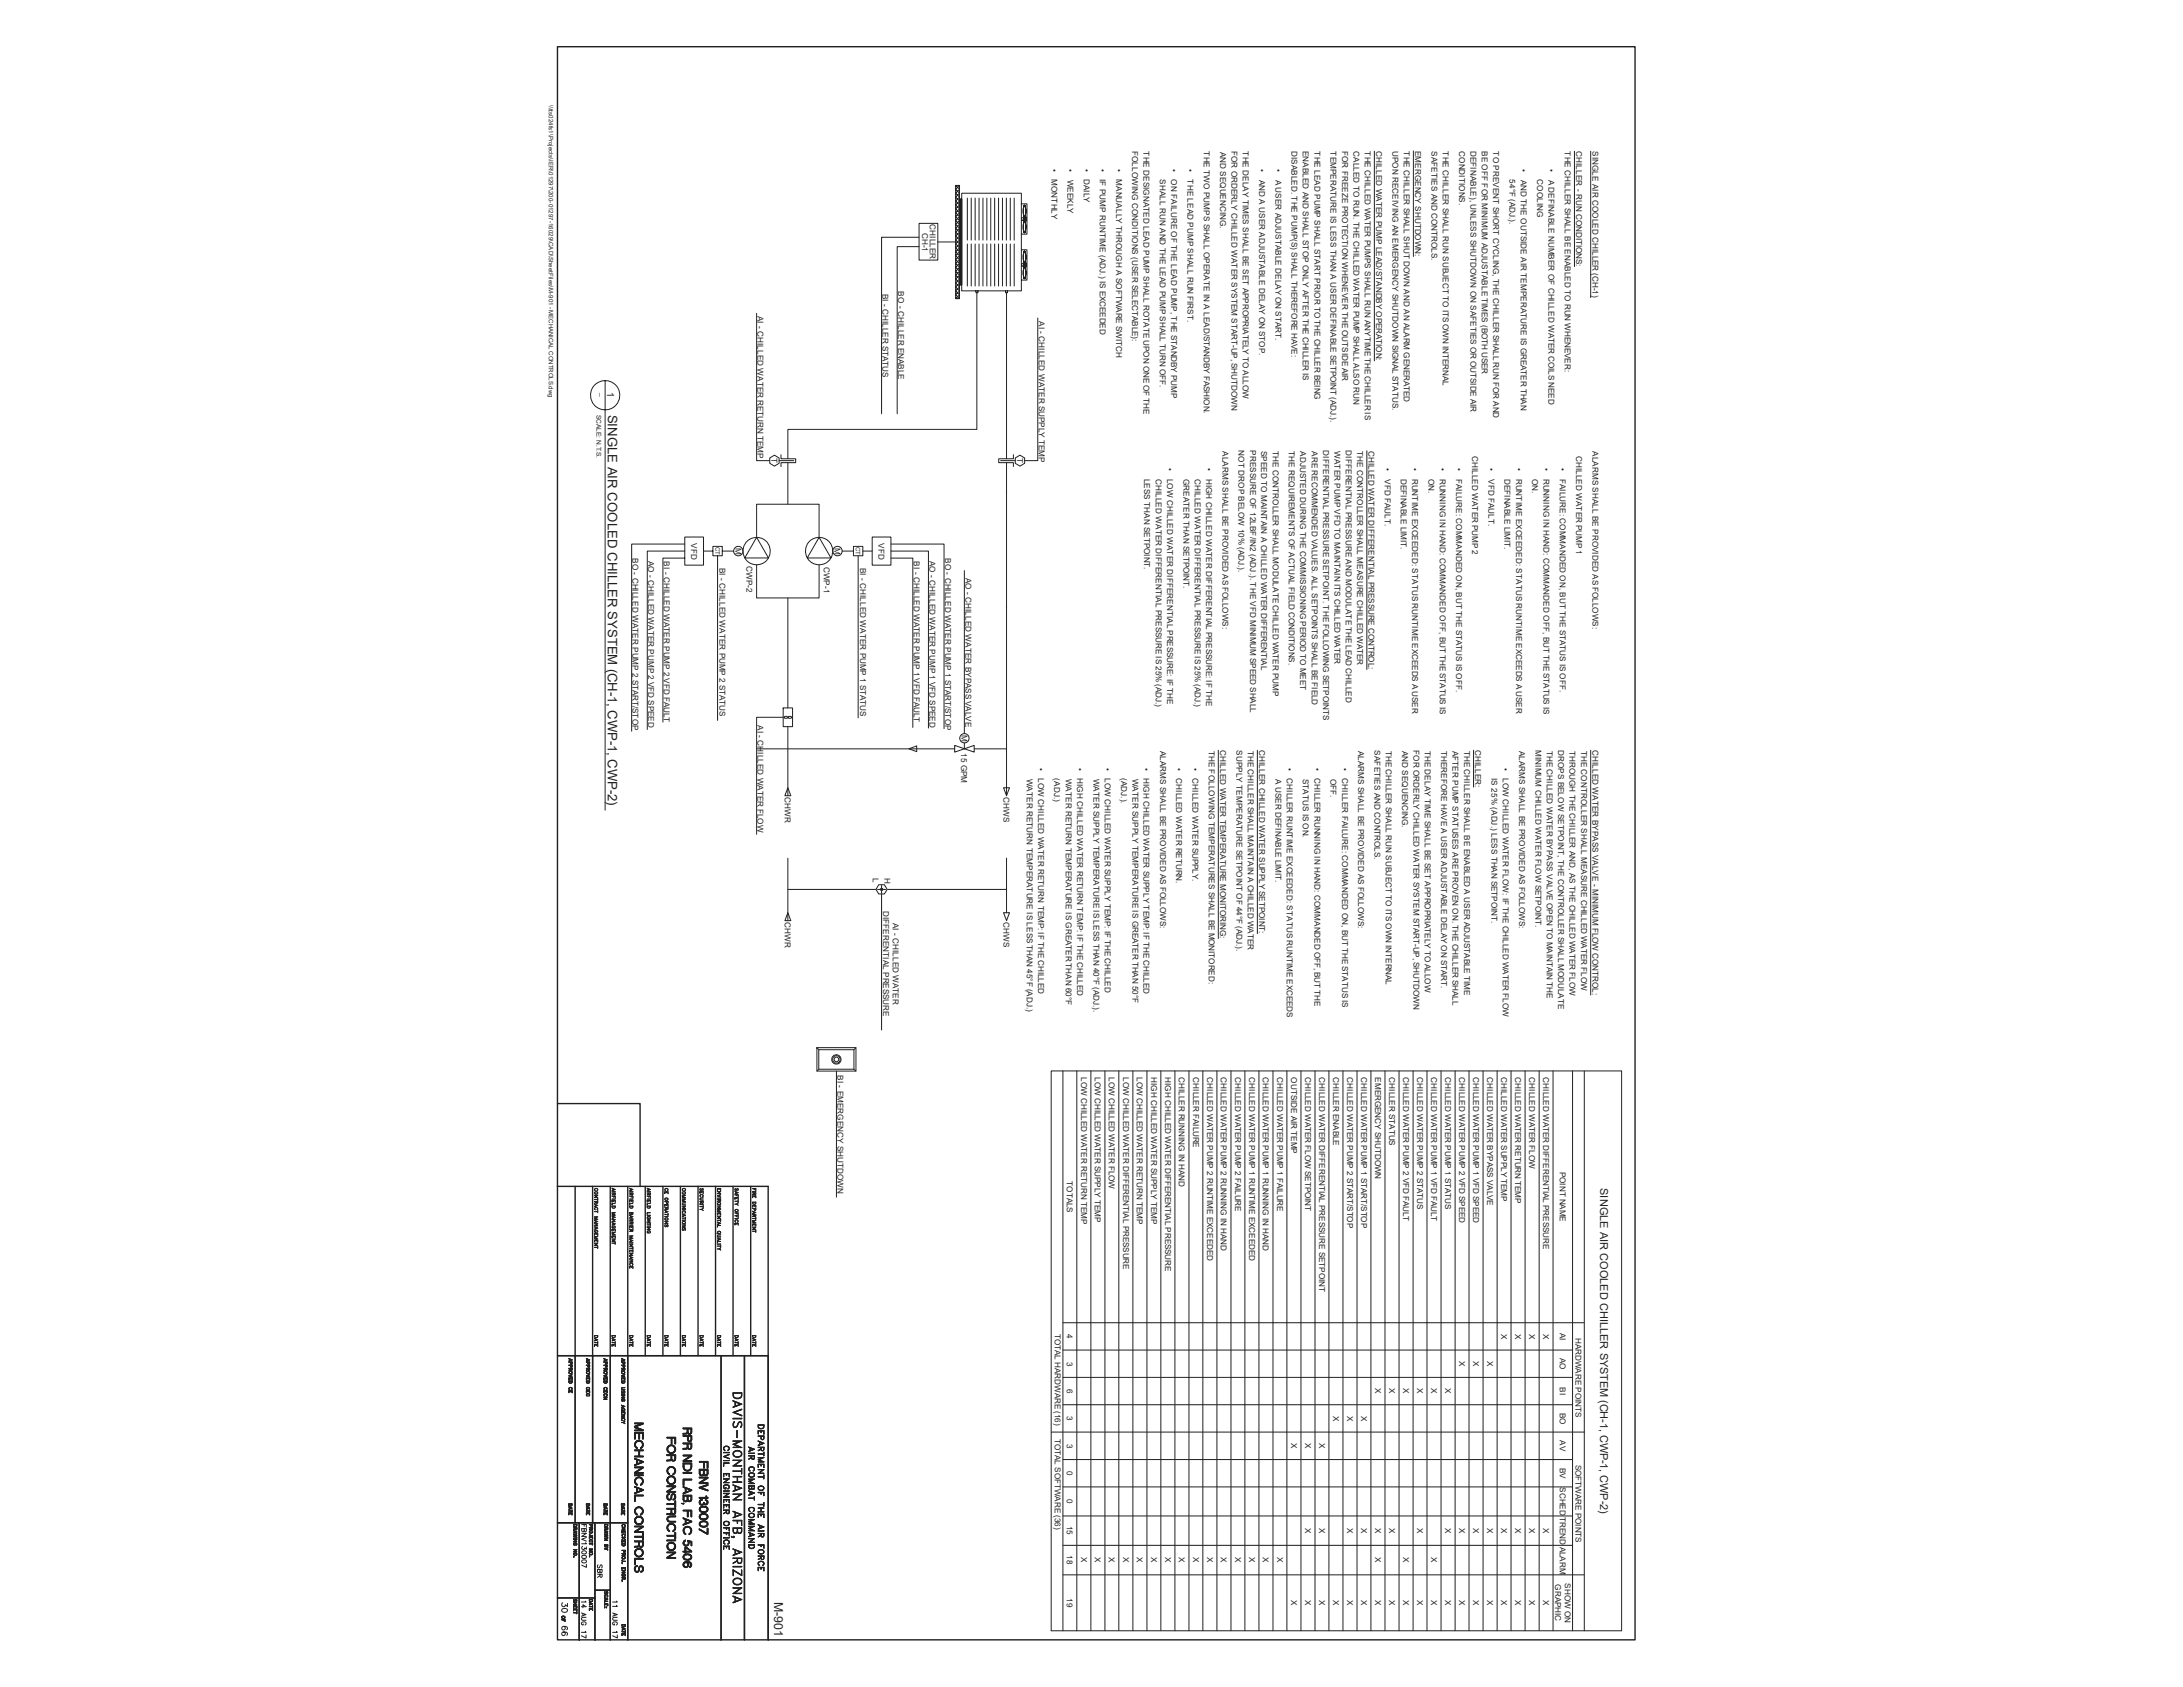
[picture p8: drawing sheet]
<svg xmlns="http://www.w3.org/2000/svg" width="279mm" height="216mm" viewBox="0 0 279 216" stroke-linecap="round" stroke-linejoin="round" font-family="sans-serif">
<defs><g id="words">
<text font-size="1.7" fill="#231f20" x="77.8" y="53.1" transform="rotate(90 77.8 53.1)">SINGLE AIR COOLED CHILLER SYSTEM (CH-1, CWP-1, CWP-2)</text>
<text font-size="1.6" fill="#231f20" x="99.1" y="205" transform="rotate(90 99.1 205)">M-901</text>
<text font-size="1.4" fill="#231f20" x="204.8" y="152" transform="rotate(90 204.8 152)">SINGLE AIR COOLED CHILLER SYSTEM (CH-1, CWP-1, CWP-2)</text>
<text font-size="1.3" fill="#231f20" x="77.7" y="50.2" transform="rotate(90 77.7 50.2)">1</text>
<g font-size="1" fill="#231f20">
<text x="134.6" y="21.6" transform="rotate(90 134.6 21.6)">•</text>
<text x="134.6" y="22.9" transform="rotate(90 134.6 22.9)">MONTHLY</text>
<text x="136.6" y="21.6" transform="rotate(90 136.6 21.6)">•</text>
<text x="136.6" y="23" transform="rotate(90 136.6 23)">WEEKLY</text>
<text x="138.7" y="21.6" transform="rotate(90 138.7 21.6)">•</text>
<text x="138.7" y="22.9" transform="rotate(90 138.7 22.9)">DAILY</text>
<text x="140.8" y="21.6" transform="rotate(90 140.8 21.6)">•</text>
<text x="140.8" y="22.9" transform="rotate(90 140.8 22.9)">IF PUMP RUNTIME (ADJ.) IS EXCEEDED</text>
<text x="142.8" y="21.6" transform="rotate(90 142.8 21.6)">•</text>
<text x="142.8" y="22.9" transform="rotate(90 142.8 22.9)">MANUALLY THROUGH A SOFTWARE SWITCH</text>
<text x="144.9" y="19.3" transform="rotate(90 144.9 19.3)">FOLLOWING CONDITIONS (USER SELECTABLE):</text>
<text x="146.4" y="19.4" transform="rotate(90 146.4 19.4)">THE DESIGNATED LEAD PUMP SHALL ROTATE UPON ONE OF THE</text>
<text x="148.5" y="22.9" transform="rotate(90 148.5 22.9)">SHALL RUN AND THE LEAD PUMP SHALL TURN OFF.</text>
<text x="149.9" y="21.6" transform="rotate(90 149.9 21.6)">•</text>
<text x="149.9" y="22.9" transform="rotate(90 149.9 22.9)">ON FAILURE OF THE LEAD PUMP, THE STANDBY PUMP</text>
<text x="152" y="21.6" transform="rotate(90 152 21.6)">•</text>
<text x="152" y="23" transform="rotate(90 152 23)">THE LEAD PUMP SHALL RUN FIRST.</text>
<text x="154.1" y="19.4" transform="rotate(90 154.1 19.4)">THE TWO PUMPS SHALL OPERATE IN A LEAD/STANDBY FASHION.</text>
<text x="156.2" y="19.4" transform="rotate(90 156.2 19.4)">AND SEQUENCING.</text>
<text x="157.6" y="19.3" transform="rotate(90 157.6 19.3)">FOR ORDERLY CHILLED WATER SYSTEM START-UP, SHUTDOWN</text>
<text x="159.1" y="19.4" transform="rotate(90 159.1 19.4)">THE DELAY TIMES SHALL BE SET APPROPRIATELY TO ALLOW</text>
<text x="161.1" y="21.6" transform="rotate(90 161.1 21.6)">•</text>
<text x="161.1" y="23" transform="rotate(90 161.1 23)">AND A USER ADJUSTABLE DELAY ON STOP.</text>
<text x="163.2" y="21.6" transform="rotate(90 163.2 21.6)">•</text>
<text x="163.2" y="23" transform="rotate(90 163.2 23)">A USER ADJUSTABLE DELAY ON START.</text>
<text x="165.3" y="19.3" transform="rotate(90 165.3 19.3)">DISABLED. THE PUMP(S) SHALL THEREFORE HAVE:</text>
<text x="166.8" y="19.3" transform="rotate(90 166.8 19.3)">ENABLED AND SHALL STOP ONLY AFTER THE CHILLER IS</text>
<text x="168.2" y="19.4" transform="rotate(90 168.2 19.4)">THE LEAD PUMP SHALL START PRIOR TO THE CHILLER BEING</text>
<text x="170.3" y="19.4" transform="rotate(90 170.3 19.4)">TEMPERATURE IS LESS THAN A USER DEFINABLE SETPOINT (ADJ.).</text>
<text x="171.8" y="19.3" transform="rotate(90 171.8 19.3)">FOR FREEZE PROTECTION WHENEVER THE OUTSIDE AIR</text>
<text x="173.2" y="19.4" transform="rotate(90 173.2 19.4)">CALLED TO RUN. THE CHILLED WATER PUMP SHALL ALSO RUN</text>
<text x="174.7" y="19.4" transform="rotate(90 174.7 19.4)">THE CHILLED WATER PUMPS SHALL RUN ANYTIME THE CHILLER IS</text>
<text x="176.1" y="19.4" transform="rotate(90 176.1 19.4)">CHILLED WATER PUMP LEAD/STANDBY OPERATION:</text>
<text x="178.2" y="19.3" transform="rotate(90 178.2 19.3)">UPON RECEIVING AN EMERGENCY SHUTDOWN SIGNAL STATUS.</text>
<text x="179.7" y="19.4" transform="rotate(90 179.7 19.4)">THE CHILLER SHALL SHUT DOWN AND AN ALARM GENERATED</text>
<text x="181.1" y="19.3" transform="rotate(90 181.1 19.3)">EMERGENCY SHUTDOWN:</text>
<text x="183.2" y="19.4" transform="rotate(90 183.2 19.4)">SAFETIES AND CONTROLS.</text>
<text x="184.7" y="19.4" transform="rotate(90 184.7 19.4)">THE CHILLER SHALL RUN SUBJECT TO ITS OWN INTERNAL</text>
<text x="186.7" y="19.4" transform="rotate(90 186.7 19.4)">CONDITIONS.</text>
<text x="188.2" y="19.3" transform="rotate(90 188.2 19.3)">DEFINABLE), UNLESS SHUTDOWN ON SAFETIES OR OUTSIDE AIR</text>
<text x="189.7" y="19.3" transform="rotate(90 189.7 19.3)">BE OFF FOR MINIMUM ADJUSTABLE TIMES (BOTH USER</text>
<text x="191.1" y="19.4" transform="rotate(90 191.1 19.4)">TO PREVENT SHORT CYCLING, THE CHILLER SHALL RUN FOR AND</text>
<text x="193.2" y="22.9" transform="rotate(90 193.2 22.9)">54°F (ADJ.).</text>
<text x="194.7" y="21.6" transform="rotate(90 194.7 21.6)">•</text>
<text x="194.7" y="23" transform="rotate(90 194.7 23)">AND THE OUTSIDE AIR TEMPERATURE IS GREATER THAN</text>
<text x="196.7" y="22.9" transform="rotate(90 196.7 22.9)">COOLING</text>
<text x="198.2" y="21.6" transform="rotate(90 198.2 21.6)">•</text>
<text x="198.2" y="23" transform="rotate(90 198.2 23)">A DEFINABLE NUMBER OF CHILLED WATER COILS NEED</text>
<text x="200.3" y="19.4" transform="rotate(90 200.3 19.4)">THE CHILLER SHALL BE ENABLED TO RUN WHENEVER:</text>
<text x="201.7" y="19.4" transform="rotate(90 201.7 19.4)">CHILLER - RUN CONDITIONS:</text>
<text x="203.8" y="19.4" transform="rotate(90 203.8 19.4)">SINGLE AIR COOLED CHILLER (CH-1)</text>
<text x="118" y="29.8" transform="rotate(90 118 29.8)">CH-1</text>
<text x="119" y="28.7" transform="rotate(90 119 28.7)">CHILLER</text>
<text x="97" y="40.4" transform="rotate(90 97 40.4)">AI - CHILLED WATER RETURN TEMP</text>
<text x="113" y="37.6" transform="rotate(90 113 37.6)">BI - CHILLER STATUS</text>
<text x="115" y="37.3" transform="rotate(90 115 37.3)">BO - CHILLER ENABLE</text>
<text x="132.9" y="41.1" transform="rotate(90 132.9 41.1)">AI - CHILLED WATER SUPPLY TEMP</text>
<text x="98.7" y="58.6" transform="rotate(90 98.7 58.6)">T</text>
<text x="130.2" y="58.6" transform="rotate(90 130.2 58.6)">T</text>
<text x="149.4" y="59.9" transform="rotate(90 149.4 59.9)">•</text>
<text x="154.4" y="59.9" transform="rotate(90 154.4 59.9)">•</text>
<text x="156.5" y="57.7" transform="rotate(90 156.5 57.7)">ALARMS SHALL BE PROVIDED AS FOLLOWS:</text>
<text x="158.5" y="57.7" transform="rotate(90 158.5 57.7)">NOT DROP BELOW 10% (ADJ.).</text>
<text x="160" y="57.7" transform="rotate(90 160 57.7)">PRESSURE OF 12LBF/IN2 (ADJ.). THE VFD MINIMUM SPEED SHALL</text>
<text x="161.4" y="57.7" transform="rotate(90 161.4 57.7)">SPEED TO MAINTAIN A CHILLED WATER DIFFERENTIAL</text>
<text x="162.9" y="57.7" transform="rotate(90 162.9 57.7)">THE CONTROLLER SHALL MODULATE CHILLED WATER PUMP</text>
<text x="165" y="57.7" transform="rotate(90 165 57.7)">THE REQUIREMENTS OF ACTUAL FIELD CONDITIONS.</text>
<text x="166.4" y="57.7" transform="rotate(90 166.4 57.7)">ADJUSTED DURING THE COMMISSIONING PERIOD TO MEET</text>
<text x="167.9" y="57.7" transform="rotate(90 167.9 57.7)">ARE RECOMMENDED VALUES. ALL SETPOINTS SHALL BE FIELD</text>
<text x="169.3" y="57.7" transform="rotate(90 169.3 57.7)">DIFFERENTIAL PRESSURE SETPOINT. THE FOLLOWING SETPOINTS</text>
<text x="170.8" y="57.7" transform="rotate(90 170.8 57.7)">WATER PUMP VFD TO MAINTAIN ITS CHILLED WATER</text>
<text x="172.3" y="57.7" transform="rotate(90 172.3 57.7)">DIFFERENTIAL PRESSURE AND MODULATE THE LEAD CHILLED</text>
<text x="173.7" y="57.7" transform="rotate(90 173.7 57.7)">THE CONTROLLER SHALL MEASURE CHILLED WATER</text>
<text x="175.2" y="57.7" transform="rotate(90 175.2 57.7)">CHILLED WATER DIFFERENTIAL PRESSURE CONTROL:</text>
<text x="177.2" y="59.9" transform="rotate(90 177.2 59.9)">•</text>
<text x="180.7" y="59.9" transform="rotate(90 180.7 59.9)">•</text>
<text x="184.3" y="59.9" transform="rotate(90 184.3 59.9)">•</text>
<text x="186.4" y="59.9" transform="rotate(90 186.4 59.9)">•</text>
<text x="188.4" y="58.3" transform="rotate(90 188.4 58.3)">CHILLED WATER PUMP 2</text>
<text x="190.5" y="59.9" transform="rotate(90 190.5 59.9)">•</text>
<text x="194" y="59.9" transform="rotate(90 194 59.9)">•</text>
<text x="197.6" y="59.9" transform="rotate(90 197.6 59.9)">•</text>
<text x="199.7" y="59.9" transform="rotate(90 199.7 59.9)">•</text>
<text x="201.7" y="58.3" transform="rotate(90 201.7 58.3)">CHILLED WATER PUMP 1</text>
<text x="203.8" y="57.7" transform="rotate(90 203.8 57.7)">ALARMS SHALL BE PROVIDED AS FOLLOWS:</text>
<text x="146.5" y="61.3" transform="rotate(90 146.5 61.3)">LESS THAN SETPOINT.</text>
<text x="147.9" y="61.3" transform="rotate(90 147.9 61.3)">CHILLED WATER DIFFERENTIAL PRESSURE IS 25% (ADJ.)</text>
<text x="149.4" y="61.3" transform="rotate(90 149.4 61.3)">LOW CHILLED WATER DIFFERENTIAL PRESSURE: IF THE</text>
<text x="151.5" y="61.3" transform="rotate(90 151.5 61.3)">GREATER THAN SETPOINT.</text>
<text x="152.9" y="61.3" transform="rotate(90 152.9 61.3)">CHILLED WATER DIFFERENTIAL PRESSURE IS 25% (ADJ.)</text>
<text x="154.4" y="61.3" transform="rotate(90 154.4 61.3)">HIGH CHILLED WATER DIFFERENTIAL PRESSURE: IF THE</text>
<text x="177.2" y="61.3" transform="rotate(90 177.2 61.3)">VFD FAULT.</text>
<text x="179.3" y="61.3" transform="rotate(90 179.3 61.3)">DEFINABLE LIMIT.</text>
<text x="180.7" y="61.3" transform="rotate(90 180.7 61.3)">RUNTIME EXCEEDED: STATUS RUNTIME EXCEEDS A USER</text>
<text x="182.8" y="61.3" transform="rotate(90 182.8 61.3)">ON.</text>
<text x="184.3" y="61.3" transform="rotate(90 184.3 61.3)">RUNNING IN HAND: COMMANDED OFF, BUT THE STATUS IS</text>
<text x="186.4" y="61.3" transform="rotate(90 186.4 61.3)">FAILURE: COMMANDED ON, BUT THE STATUS IS OFF.</text>
<text x="190.5" y="61.3" transform="rotate(90 190.5 61.3)">VFD FAULT.</text>
<text x="192.6" y="61.3" transform="rotate(90 192.6 61.3)">DEFINABLE LIMIT.</text>
<text x="194" y="61.3" transform="rotate(90 194 61.3)">RUNTIME EXCEEDED: STATUS RUNTIME EXCEEDS A USER</text>
<text x="196.1" y="61.3" transform="rotate(90 196.1 61.3)">ON.</text>
<text x="197.6" y="61.3" transform="rotate(90 197.6 61.3)">RUNNING IN HAND: COMMANDED OFF, BUT THE STATUS IS</text>
<text x="199.7" y="61.3" transform="rotate(90 199.7 61.3)">FAILURE: COMMANDED ON, BUT THE STATUS IS OFF.</text>
<text x="81" y="71.4" transform="rotate(90 81 71.4)">BO - CHILLED WATER PUMP 2 START/STOP</text>
<text x="83" y="71.7" transform="rotate(90 83 71.7)">AO - CHILLED WATER PUMP 2 VFD SPEED</text>
<text x="85" y="71.8" transform="rotate(90 85 71.8)">BI - CHILLED WATER PUMP 2 VFD FAULT</text>
<text x="88.5" y="69.5" transform="rotate(90 88.5 69.5)">VFD</text>
<text x="94.1" y="70.1" transform="rotate(90 94.1 70.1)">M</text>
<text x="106.8" y="70.1" transform="rotate(90 106.8 70.1)">M</text>
<text x="112.5" y="69.5" transform="rotate(90 112.5 69.5)">VFD</text>
<text x="117" y="71.8" transform="rotate(90 117 71.8)">BI - CHILLED WATER PUMP 1 VFD FAULT</text>
<text x="119" y="71.7" transform="rotate(90 119 71.7)">AO - CHILLED WATER PUMP 1 VFD SPEED</text>
<text x="121" y="71.4" transform="rotate(90 121 71.4)">BO - CHILLED WATER PUMP 1 START/STOP</text>
<text x="92.1" y="72.7" transform="rotate(90 92.1 72.7)">BI - CHILLED WATER PUMP 2 STATUS</text>
<text x="95.5" y="72.5" transform="rotate(90 95.5 72.5)">CWP-2</text>
<text x="105.4" y="72.5" transform="rotate(90 105.4 72.5)">CWP-1</text>
<text x="110.1" y="72.7" transform="rotate(90 110.1 72.7)">BI - CHILLED WATER PUMP 1 STATUS</text>
<text x="123.6" y="73.9" transform="rotate(90 123.6 73.9)">AO - CHILLED WATER BYPASS VALVE</text>
<text x="97" y="92.8" transform="rotate(90 97 92.8)">AI - CHILLED WATER FLOW</text>
<text x="123.1" y="94" transform="rotate(90 123.1 94)">M</text>
<text x="180.9" y="96" transform="rotate(90 180.9 96)">FOR ORDERLY CHILLED WATER SYSTEM START-UP, SHUTDOWN</text>
<text x="196.5" y="96" transform="rotate(90 196.5 96)">MINIMUM CHILLED WATER FLOW SETPOINT.</text>
<text x="199.4" y="96" transform="rotate(90 199.4 96)">DROPS BELOW SETPOINT, THE CONTROLLER SHALL MODULATE</text>
<text x="123" y="96.4" transform="rotate(90 123 96.4)">15 GPM</text>
<text x="131.4" y="99.7" transform="rotate(90 131.4 99.7)">WATER RETURN TEMPERATURE IS LESS THAN 45°F (ADJ.)</text>
<text x="132.9" y="98.3" transform="rotate(90 132.9 98.3)">•</text>
<text x="132.9" y="99.6" transform="rotate(90 132.9 99.6)">LOW CHILLED WATER RETURN TEMP: IF THE CHILLED</text>
<text x="134.9" y="99.6" transform="rotate(90 134.9 99.6)">(ADJ.)</text>
<text x="136.4" y="99.7" transform="rotate(90 136.4 99.7)">WATER RETURN TEMPERATURE IS GREATER THAN 60°F</text>
<text x="137.9" y="98.3" transform="rotate(90 137.9 98.3)">•</text>
<text x="137.9" y="99.6" transform="rotate(90 137.9 99.6)">HIGH CHILLED WATER RETURN TEMP: IF THE CHILLED</text>
<text x="139.9" y="99.7" transform="rotate(90 139.9 99.7)">WATER SUPPLY TEMPERATURE IS LESS THAN 40°F (ADJ.).</text>
<text x="141.4" y="98.3" transform="rotate(90 141.4 98.3)">•</text>
<text x="141.4" y="99.6" transform="rotate(90 141.4 99.6)">LOW CHILLED WATER SUPPLY TEMP: IF THE CHILLED</text>
<text x="143.5" y="99.6" transform="rotate(90 143.5 99.6)">(ADJ.).</text>
<text x="144.9" y="99.7" transform="rotate(90 144.9 99.7)">WATER SUPPLY TEMPERATURE IS GREATER THAN 50°F</text>
<text x="146.4" y="98.3" transform="rotate(90 146.4 98.3)">•</text>
<text x="146.4" y="99.6" transform="rotate(90 146.4 99.6)">HIGH CHILLED WATER SUPPLY TEMP: IF THE CHILLED</text>
<text x="148.5" y="96.1" transform="rotate(90 148.5 96.1)">ALARMS SHALL BE PROVIDED AS FOLLOWS:</text>
<text x="150.6" y="98.3" transform="rotate(90 150.6 98.3)">•</text>
<text x="150.6" y="99.6" transform="rotate(90 150.6 99.6)">CHILLED WATER RETURN.</text>
<text x="152.6" y="98.3" transform="rotate(90 152.6 98.3)">•</text>
<text x="152.6" y="99.6" transform="rotate(90 152.6 99.6)">CHILLED WATER SUPPLY.</text>
<text x="154.7" y="96.1" transform="rotate(90 154.7 96.1)">THE FOLLOWING TEMPERATURES SHALL BE MONITORED:</text>
<text x="156.2" y="96" transform="rotate(90 156.2 96)">CHILLED WATER TEMPERATURE MONITORING:</text>
<text x="158.3" y="96" transform="rotate(90 158.3 96)">SUPPLY TEMPERATURE SETPOINT OF 44°F (ADJ.).</text>
<text x="159.7" y="96.1" transform="rotate(90 159.7 96.1)">THE CHILLER SHALL MAINTAIN A CHILLED WATER</text>
<text x="161.1" y="96" transform="rotate(90 161.1 96)">CHILLER CHILLED WATER SUPPLY SETPOINT:</text>
<text x="163.2" y="99.7" transform="rotate(90 163.2 99.7)">A USER DEFINABLE LIMIT.</text>
<text x="164.7" y="98.3" transform="rotate(90 164.7 98.3)">•</text>
<text x="164.7" y="99.6" transform="rotate(90 164.7 99.6)">CHILLER RUNTIME EXCEEDED: STATUS RUNTIME EXCEEDS</text>
<text x="166.8" y="99.6" transform="rotate(90 166.8 99.6)">STATUS IS ON.</text>
<text x="168.2" y="98.3" transform="rotate(90 168.2 98.3)">•</text>
<text x="168.2" y="99.6" transform="rotate(90 168.2 99.6)">CHILLER RUNNING IN HAND: COMMANDED OFF, BUT THE</text>
<text x="170.3" y="99.6" transform="rotate(90 170.3 99.6)">OFF.</text>
<text x="171.8" y="98.3" transform="rotate(90 171.8 98.3)">•</text>
<text x="171.8" y="99.6" transform="rotate(90 171.8 99.6)">CHILLER FAILURE: COMMANDED ON, BUT THE STATUS IS</text>
<text x="173.8" y="96.1" transform="rotate(90 173.8 96.1)">ALARMS SHALL BE PROVIDED AS FOLLOWS:</text>
<text x="175.9" y="96" transform="rotate(90 175.9 96)">SAFETIES AND CONTROLS.</text>
<text x="177.4" y="96.1" transform="rotate(90 177.4 96.1)">THE CHILLER SHALL RUN SUBJECT TO ITS OWN INTERNAL</text>
<text x="179.5" y="96.1" transform="rotate(90 179.5 96.1)">AND SEQUENCING.</text>
<text x="182.4" y="96.1" transform="rotate(90 182.4 96.1)">THE DELAY TIME SHALL BE SET APPROPRIATELY TO ALLOW</text>
<text x="184.5" y="96.1" transform="rotate(90 184.5 96.1)">THEREFORE HAVE A USER ADJUSTABLE DELAY ON START.</text>
<text x="185.9" y="96.1" transform="rotate(90 185.9 96.1)">AFTER PUMP STATUSES ARE PROVEN ON. THE CHILLER SHALL</text>
<text x="187.4" y="96.1" transform="rotate(90 187.4 96.1)">THE CHILLER SHALL BE ENABLED A USER ADJUSTABLE TIME</text>
<text x="188.8" y="96" transform="rotate(90 188.8 96)">CHILLER:</text>
<text x="190.9" y="99.6" transform="rotate(90 190.9 99.6)">IS 25% (ADJ.) LESS THAN SETPOINT.</text>
<text x="192.4" y="98.3" transform="rotate(90 192.4 98.3)">•</text>
<text x="192.4" y="99.6" transform="rotate(90 192.4 99.6)">LOW CHILLED WATER FLOW: IF THE CHILLED WATER FLOW</text>
<text x="194.4" y="96.1" transform="rotate(90 194.4 96.1)">ALARMS SHALL BE PROVIDED AS FOLLOWS:</text>
<text x="198" y="96.1" transform="rotate(90 198 96.1)">THE CHILLED WATER BYPASS VALVE OPEN TO MAINTAIN THE</text>
<text x="200.9" y="96.1" transform="rotate(90 200.9 96.1)">THROUGH THE CHILLER AND, AS THE CHILLED WATER FLOW</text>
<text x="202.4" y="96.1" transform="rotate(90 202.4 96.1)">THE CONTROLLER SHALL MEASURE CHILLED WATER FLOW</text>
<text x="203.8" y="96" transform="rotate(90 203.8 96)">CHILLED WATER BYPASS VALVE - MINIMUM FLOW CONTROL:</text>
<text x="100.5" y="102" transform="rotate(90 100.5 102)">CHWR</text>
<text x="128.4" y="102" transform="rotate(90 128.4 102)">CHWS</text>
<text x="111.7" y="112.4" transform="rotate(90 111.7 112.4)">L</text>
<text x="113.2" y="112.4" transform="rotate(90 113.2 112.4)">H</text>
<text x="100.5" y="118" transform="rotate(90 100.5 118)">CHWR</text>
<text x="113" y="116.6" transform="rotate(90 113 116.6)">DIFFERENTIAL PRESSURE</text>
<text x="114.3" y="118.1" transform="rotate(90 114.3 118.1)">AI - CHILLED WATER</text>
<text x="128.4" y="118" transform="rotate(90 128.4 118)">CHWS</text>
<text x="107.2" y="137.6" transform="rotate(90 107.2 137.6)">BI - EMERGENCY SHUTDOWN</text>
<text x="138.4" y="137.9" transform="rotate(90 138.4 137.9)">LOW CHILLED WATER RETURN TEMP</text>
<text x="140.1" y="137.9" transform="rotate(90 140.1 137.9)">LOW CHILLED WATER SUPPLY TEMP</text>
<text x="141.9" y="137.9" transform="rotate(90 141.9 137.9)">LOW CHILLED WATER FLOW</text>
<text x="143.7" y="137.9" transform="rotate(90 143.7 137.9)">LOW CHILLED WATER DIFFERENTIAL PRESSURE</text>
<text x="145.5" y="137.9" transform="rotate(90 145.5 137.9)">LOW CHILLED WATER RETURN TEMP</text>
<text x="147.3" y="137.9" transform="rotate(90 147.3 137.9)">HIGH CHILLED WATER SUPPLY TEMP</text>
<text x="149.1" y="137.9" transform="rotate(90 149.1 137.9)">HIGH CHILLED WATER DIFFERENTIAL PRESSURE</text>
<text x="150.9" y="137.9" transform="rotate(90 150.9 137.9)">CHILLER RUNNING IN HAND</text>
<text x="152.7" y="137.9" transform="rotate(90 152.7 137.9)">CHILLER FAILURE</text>
<text x="154.5" y="137.9" transform="rotate(90 154.5 137.9)">CHILLED WATER PUMP 2 RUNTIME EXCEEDED</text>
<text x="156.3" y="137.9" transform="rotate(90 156.3 137.9)">CHILLED WATER PUMP 2 RUNNING IN HAND</text>
<text x="158.1" y="137.9" transform="rotate(90 158.1 137.9)">CHILLED WATER PUMP 2 FAILURE</text>
<text x="159.9" y="137.9" transform="rotate(90 159.9 137.9)">CHILLED WATER PUMP 1 RUNTIME EXCEEDED</text>
<text x="161.6" y="137.9" transform="rotate(90 161.6 137.9)">CHILLED WATER PUMP 1 RUNNING IN HAND</text>
<text x="163.4" y="137.9" transform="rotate(90 163.4 137.9)">CHILLED WATER PUMP 1 FAILURE</text>
<text x="165.2" y="137.9" transform="rotate(90 165.2 137.9)">OUTSIDE AIR TEMP</text>
<text x="167" y="137.9" transform="rotate(90 167 137.9)">CHILLED WATER FLOW SETPOINT</text>
<text x="168.8" y="137.9" transform="rotate(90 168.8 137.9)">CHILLED WATER DIFFERENTIAL PRESSURE SETPOINT</text>
<text x="170.6" y="137.9" transform="rotate(90 170.6 137.9)">CHILLER ENABLE</text>
<text x="172.4" y="137.9" transform="rotate(90 172.4 137.9)">CHILLED WATER PUMP 2 START/STOP</text>
<text x="174.2" y="137.9" transform="rotate(90 174.2 137.9)">CHILLED WATER PUMP 1 START/STOP</text>
<text x="176" y="137.9" transform="rotate(90 176 137.9)">EMERGENCY SHUTDOWN</text>
<text x="177.8" y="137.9" transform="rotate(90 177.8 137.9)">CHILLER STATUS</text>
<text x="179.6" y="137.9" transform="rotate(90 179.6 137.9)">CHILLED WATER PUMP 2 VFD FAULT</text>
<text x="181.4" y="137.9" transform="rotate(90 181.4 137.9)">CHILLED WATER PUMP 2 STATUS</text>
<text x="183.2" y="137.9" transform="rotate(90 183.2 137.9)">CHILLED WATER PUMP 1 VFD FAULT</text>
<text x="185" y="137.9" transform="rotate(90 185 137.9)">CHILLED WATER PUMP 1 STATUS</text>
<text x="186.8" y="137.9" transform="rotate(90 186.8 137.9)">CHILLED WATER PUMP 2 VFD SPEED</text>
<text x="188.6" y="137.9" transform="rotate(90 188.6 137.9)">CHILLED WATER PUMP 1 VFD SPEED</text>
<text x="190.3" y="137.9" transform="rotate(90 190.3 137.9)">CHILLED WATER BYPASS VALVE</text>
<text x="192.1" y="137.9" transform="rotate(90 192.1 137.9)">CHILLED WATER SUPPLY TEMP</text>
<text x="193.9" y="137.9" transform="rotate(90 193.9 137.9)">CHILLED WATER RETURN TEMP</text>
<text x="195.7" y="137.9" transform="rotate(90 195.7 137.9)">CHILLED WATER FLOW</text>
<text x="197.5" y="137.9" transform="rotate(90 197.5 137.9)">CHILLED WATER DIFFERENTIAL PRESSURE</text>
<text x="199.7" y="150" transform="rotate(90 199.7 150)">POINT NAME</text>
<text x="136.6" y="151.2" transform="rotate(90 136.6 151.2)">TOTALS</text>
<text x="135" y="170.7" transform="rotate(90 135 170.7)">TOTAL HARDWARE (16)</text>
<text x="136.6" y="170.8" transform="rotate(90 136.6 170.8)">4</text>
<text x="192.1" y="170.7" transform="rotate(90 192.1 170.7)">X</text>
<text x="193.9" y="170.7" transform="rotate(90 193.9 170.7)">X</text>
<text x="195.7" y="170.7" transform="rotate(90 195.7 170.7)">X</text>
<text x="197.5" y="170.7" transform="rotate(90 197.5 170.7)">X</text>
<text x="199.7" y="170.6" transform="rotate(90 199.7 170.6)">AI</text>
<text x="199.7" y="173.8" transform="rotate(90 199.7 173.8)">AO</text>
<text x="201.7" y="171.2" transform="rotate(90 201.7 171.2)">HARDWARE POINTS</text>
<text x="136.6" y="174.3" transform="rotate(90 136.6 174.3)">3</text>
<text x="136.6" y="177.8" transform="rotate(90 136.6 177.8)">6</text>
<text x="176" y="177.7" transform="rotate(90 176 177.7)">X</text>
<text x="177.8" y="177.7" transform="rotate(90 177.8 177.7)">X</text>
<text x="179.6" y="177.7" transform="rotate(90 179.6 177.7)">X</text>
<text x="181.4" y="177.7" transform="rotate(90 181.4 177.7)">X</text>
<text x="183.2" y="177.7" transform="rotate(90 183.2 177.7)">X</text>
<text x="185" y="177.7" transform="rotate(90 185 177.7)">X</text>
<text x="186.8" y="174.2" transform="rotate(90 186.8 174.2)">X</text>
<text x="188.6" y="174.2" transform="rotate(90 188.6 174.2)">X</text>
<text x="190.3" y="174.2" transform="rotate(90 190.3 174.2)">X</text>
<text x="199.7" y="177.6" transform="rotate(90 199.7 177.6)">BI</text>
<text x="135" y="184.2" transform="rotate(90 135 184.2)">TOTAL SOFTWARE (36)</text>
<text x="136.6" y="181.3" transform="rotate(90 136.6 181.3)">3</text>
<text x="136.6" y="184.8" transform="rotate(90 136.6 184.8)">3</text>
<text x="165.2" y="184.7" transform="rotate(90 165.2 184.7)">X</text>
<text x="167" y="184.7" transform="rotate(90 167 184.7)">X</text>
<text x="168.8" y="184.7" transform="rotate(90 168.8 184.7)">X</text>
<text x="170.6" y="181.2" transform="rotate(90 170.6 181.2)">X</text>
<text x="172.4" y="181.2" transform="rotate(90 172.4 181.2)">X</text>
<text x="174.2" y="181.2" transform="rotate(90 174.2 181.2)">X</text>
<text x="199.7" y="180.8" transform="rotate(90 199.7 180.8)">BO</text>
<text x="199.7" y="184.4" transform="rotate(90 199.7 184.4)">AV</text>
<text x="136.6" y="188.3" transform="rotate(90 136.6 188.3)">0</text>
<text x="136.6" y="191.9" transform="rotate(90 136.6 191.9)">0</text>
<text x="199.7" y="187.8" transform="rotate(90 199.7 187.8)">BV</text>
<text x="199.7" y="190.3" transform="rotate(90 199.7 190.3)">SCHEDTREND ALARM</text>
<text x="201.7" y="187.4" transform="rotate(90 201.7 187.4)">SOFTWARE POINTS</text>
<text x="136.6" y="195.3" transform="rotate(90 136.6 195.3)">15</text>
<text x="167" y="195.5" transform="rotate(90 167 195.5)">X</text>
<text x="168.8" y="195.5" transform="rotate(90 168.8 195.5)">X</text>
<text x="172.4" y="195.6" transform="rotate(90 172.4 195.6)">X</text>
<text x="174.2" y="195.6" transform="rotate(90 174.2 195.6)">X</text>
<text x="176" y="195.5" transform="rotate(90 176 195.5)">X</text>
<text x="177.8" y="195.5" transform="rotate(90 177.8 195.5)">X</text>
<text x="181.4" y="195.5" transform="rotate(90 181.4 195.5)">X</text>
<text x="185" y="195.5" transform="rotate(90 185 195.5)">X</text>
<text x="186.8" y="195.5" transform="rotate(90 186.8 195.5)">X</text>
<text x="188.6" y="195.5" transform="rotate(90 188.6 195.5)">X</text>
<text x="190.3" y="195.5" transform="rotate(90 190.3 195.5)">X</text>
<text x="192.1" y="195.5" transform="rotate(90 192.1 195.5)">X</text>
<text x="193.9" y="195.5" transform="rotate(90 193.9 195.5)">X</text>
<text x="195.7" y="195.5" transform="rotate(90 195.7 195.5)">X</text>
<text x="197.5" y="195.5" transform="rotate(90 197.5 195.5)">X</text>
<text x="136.6" y="199" transform="rotate(90 136.6 199)">18</text>
<text x="138.4" y="199.3" transform="rotate(90 138.4 199.3)">X</text>
<text x="140.1" y="199.3" transform="rotate(90 140.1 199.3)">X</text>
<text x="141.9" y="199.3" transform="rotate(90 141.9 199.3)">X</text>
<text x="143.7" y="199.3" transform="rotate(90 143.7 199.3)">X</text>
<text x="145.5" y="199.3" transform="rotate(90 145.5 199.3)">X</text>
<text x="147.3" y="199.3" transform="rotate(90 147.3 199.3)">X</text>
<text x="149.1" y="199.3" transform="rotate(90 149.1 199.3)">X</text>
<text x="150.9" y="199.3" transform="rotate(90 150.9 199.3)">X</text>
<text x="152.7" y="199.3" transform="rotate(90 152.7 199.3)">X</text>
<text x="154.5" y="199.3" transform="rotate(90 154.5 199.3)">X</text>
<text x="156.3" y="199.3" transform="rotate(90 156.3 199.3)">X</text>
<text x="158.1" y="199.3" transform="rotate(90 158.1 199.3)">X</text>
<text x="159.9" y="199.3" transform="rotate(90 159.9 199.3)">X</text>
<text x="161.6" y="199.3" transform="rotate(90 161.6 199.3)">X</text>
<text x="163.4" y="199.3" transform="rotate(90 163.4 199.3)">X</text>
<text x="176" y="199.3" transform="rotate(90 176 199.3)">X</text>
<text x="179.6" y="199.3" transform="rotate(90 179.6 199.3)">X</text>
<text x="183.2" y="199.3" transform="rotate(90 183.2 199.3)">X</text>
<text x="199" y="202.8" transform="rotate(90 199 202.8)">GRAPHIC</text>
<text x="200.3" y="202.6" transform="rotate(90 200.3 202.6)">SHOW ON</text>
<text x="136.6" y="204.5" transform="rotate(90 136.6 204.5)">19</text>
<text x="165.2" y="204.8" transform="rotate(90 165.2 204.8)">X</text>
<text x="167" y="204.8" transform="rotate(90 167 204.8)">X</text>
<text x="168.8" y="204.8" transform="rotate(90 168.8 204.8)">X</text>
<text x="170.6" y="204.8" transform="rotate(90 170.6 204.8)">X</text>
<text x="172.4" y="204.8" transform="rotate(90 172.4 204.8)">X</text>
<text x="174.2" y="204.8" transform="rotate(90 174.2 204.8)">X</text>
<text x="176" y="204.8" transform="rotate(90 176 204.8)">X</text>
<text x="177.8" y="204.8" transform="rotate(90 177.8 204.8)">X</text>
<text x="179.6" y="204.8" transform="rotate(90 179.6 204.8)">X</text>
<text x="181.4" y="204.8" transform="rotate(90 181.4 204.8)">X</text>
<text x="183.2" y="204.8" transform="rotate(90 183.2 204.8)">X</text>
<text x="185" y="204.8" transform="rotate(90 185 204.8)">X</text>
<text x="186.8" y="204.8" transform="rotate(90 186.8 204.8)">X</text>
<text x="188.6" y="204.8" transform="rotate(90 188.6 204.8)">X</text>
<text x="190.3" y="204.8" transform="rotate(90 190.3 204.8)">X</text>
<text x="192.1" y="204.8" transform="rotate(90 192.1 204.8)">X</text>
<text x="193.9" y="204.8" transform="rotate(90 193.9 204.8)">X</text>
<text x="195.7" y="204.8" transform="rotate(90 195.7 204.8)">X</text>
<text x="197.5" y="204.8" transform="rotate(90 197.5 204.8)">X</text>
</g>
<g font-size=".8" fill="#231f20">
<text x="70.2" y="13.5" transform="rotate(90 70.2 13.5)">\\tts024fs1\Projects\IER\01297\200-01297-16029\CAD\SheetFiles\M-901 - MECHANICAL CONTROLS.dwg</text>
<text x="76.3" y="53.1" transform="rotate(90 76.3 53.1)">SCALE: N.T.S.</text>
<text x="76.9" y="50.3" transform="rotate(90 76.9 50.3)">_</text>
<text x="91.6" y="70" transform="rotate(90 91.6 70)">CT</text>
<text x="109.6" y="70" transform="rotate(90 109.6 70)">CT</text>
</g>
</g></defs>
<g fill="none" stroke="#231f20" stroke-width=".13">
<path d="M175.9 19.4v26.8M180.9 19.3v13.5M201.5 19.4v14.7M203.6 19.4v18.7M117.6 28.6h2.4v4.7h-2.4zM117.6 31.6h-2.8v21.4M117.6 30.4h-4.8v22.6M120 31h2.3M122.3 23.7h.5v14.5h-.5zM122.3 23.7l.5 .5-.5 .5 .5 .5-.5 .5 .5 .5-.5 .5 .5 .5-.5 .5 .5 .5-.5 .5 .5 .5-.5 .5 .5 .5-.5 .5 .5 .5-.5 .5 .5 .5-.5 .5 .5 .5-.5 .5 .5 .5-.5 .5 .5 .5-.5 .5 .5 .5-.5 .5 .5 .5-.5 .5 .5 .5h-.5l.5-.5-.5-.5 .5-.5-.5-.5 .5-.5-.5-.5 .5-.5-.5-.5 .5-.5-.5-.5 .5-.5-.5-.5 .5-.5-.5-.5 .5-.5-.5-.5 .5-.5-.5-.5 .5-.5-.5-.5 .5-.5-.5-.5 .5-.5-.5-.5 .5-.5-.5-.5 .5-.5-.5-.5 .5-.5M122.8 25.5h.3v11h-.3zM123.1 24.7h7.6v12.5h-7.6z"/>
<path d="M123.8 25.3v5.4M123.8 31.2v5.4M124.3 25.3v5.4M124.3 31.2v5.4M124.8 25.3v5.4M124.8 31.2v5.4M124.9 37.2v.3h.3v-.3M125 37.5v17.5h-24.2v3.7M125.3 25.3v5.4M125.3 31.2v5.4M125.8 25.3v5.4M125.8 31.2v5.4"/>
<path d="M126.3 25.3v5.4M126.3 31.2v5.4M126.8 25.3v5.4M126.8 31.2v5.4M127.3 25.3v5.4M127.3 31.2v5.4M127.8 25.3v5.4M127.8 31.2v5.4M128.3 25.3v5.4M128.3 31.2v5.4M128.7 37.2v.3h.2v-.3M128.8 25.3v5.4"/>
<path d="M128.8 31.2v5.4M128.8 37.5v21.2M129.3 25.3v5.4M129.3 31.2v5.4M129.8 25.3v5.4M129.8 31.2v5.4M130.7 32h.7v3.8h-.7M130.7 26.1h.7v3.9h-.7M130.7 34.1h.3M130.7 33.7h.3M130.7 28.2h.3M130.7 27.9h.3"/>
<path d="M131 34v.2zM131 28.1v.3zM131.2 33.6a1.88 1.88 0 0 0-.1-1.5v.1a3.1 3.1 0 0 0-.1 1.6v-.2a1.88 1.88 0 0 1 .1-1.5l.1 .1a2.48 2.48 0 0 1 0 1.4l.2 .1v.4l-.2 .1a1.88 1.88 0 0 1-.1 1.5v-.1a2.48 2.48 0 0 1-.1-1.4 1.88 1.88 0 0 0 .1 1.5l.1-.1a2.48 2.48 0 0 0 0-1.4M131.2 33.6l.2 .1v.4l-.2 .1M131.2 33.6v.1l-.2 .2v.2l.3-.4M131.2 27.7a1.88 1.88 0 0 0-.1-1.4 3.1 3.1 0 0 0-.1 1.6v-.2a1.88 1.88 0 0 1 .1-1.4h.1a2.48 2.48 0 0 1 0 1.4l.2 .2v.3l-.2 .2a1.88 1.88 0 0 1-.1 1.4 2.47 2.47 0 0 1-.1-1.4 1.88 1.88 0 0 0 .1 1.4h.1a2.48 2.48 0 0 0 0-1.4M131.2 27.7l.2 .2v.3l-.2 .2M131.2 27.7v.2h-.2v.3M131.2 28v.4M131.2 33.9v.3M131.2 33.7h.1M131.2 27.9h.1"/>
<path d="M131.2 33.7l-.2 .3M131.2 27.9l-.2 .2M131.3 27.9l-.3 .3M77.4 48.7a1.87 1.87 0 0 0-1.7 2.6 1.87 1.87 0 0 0 3.1 .6 1.87 1.87 0 0 0-.6-3l-.8-.2v55M96.8 40.1v18.9h1.7M98.5 58.6l.6-.3 .6 .3v.7l-.6 .4-.6-.4zM99.7 59h1.9M100 58.2v.5h1.8v.5h-1.8v.5M100.8 59.2v5.3M128.1 59h1.8M128.8 59.2v42.6M129.7 58.2v.5h-1.9v.5h1.9v.5"/>
<path d="M129.9 58.6l.6-.3 .6 .3v.7l-.6 .4-.6-.4zM132.8 40.7v18.3h-1.7M174.9 57.7v28M87.6 68.7h2.4v3.6h-2.4zM87.6 71.4h-2.8v21M87.6 70.5h-4.8v22.9M87.6 69.6h-6.8v24M90 70.5h1.2M91.2 69.9h1.2v1.2h-1.2zM91.8 71.1v21.1M92.4 70.5h1.5M96.8 68.8v-4.3h8v4.3"/>
<path d="M96.8 72.3v4.2h8v-4.2M96.8 68.8l1.6 2.6h-3.1zM100.8 76.5v14.1M104.8 68.8l1.6 2.6h-3.1zM107.8 70.5h1.4M109.2 69.9h1.2v1.2h-1.2zM109.8 71.1v20.8M110.4 70.5h1.2M111.6 68.7h2.4v3.6h-2.4zM114 69.6h6.8v23.7M114 70.5h4.8v22.7M114 71.4h2.8v21.7"/>
<path d="M123.4 73v20.9M96.8 95.8h25.4M100.2 90.6h.1M100.2 90.6h1.2v2.4h-1.2zM100.2 91.8h-3.4v15M100.4 91.7h.3a.11 .11 0 0 1 .1 .1 .11 .11 0 0 1-.1 .1h-.3zM100.8 93v8.8M100.9 91.7h.2a.15 .15 0 0 1 .2 0 .15 .15 0 0 1 0 .2h-.3zM116.3 95.8l1-.3v.7zM122.2 95.4v.9l2.5-.9v.9zM123.4 95.1v.7M124.7 95.8h4.1"/>
<path d="M155.9 96v24.1M160.9 96v23.5M188.6 96v4.7M203.6 96v31.3M100.8 109.8v8M100.8 113.8h11.3M100.8 100.8l.4 1h-.7zM100.8 116.8l.4 1h-.7zM112.3 113.8h1.1M112.5 113.2h.7l.4 .6-.4 .6h-.7l-.4-.6zM112.7 113.7l.1 .1-.1 .1M112.8 114.4v17.4"/>
<path d="M112.8 113.3v1M113 113.7l-.2 .1 .2 .1M113.6 113.8h15.2M128.4 116.8h.8l-.4 1zM128.4 100.8h.8l-.4 1zM128.8 109.8v7M104.6 134.1h5v3h-5zM104.6 134.1h.1M104.6 134.1l.2 .2v2.5l-.2 .3M104.8 136.8h4.5l.3 .3M104.8 134.3h4.5M107.1 137.1v16.1"/>
<path d="M109.6 134.1l-.3 .2v2.5M134.5 137.1h73v71.6h-73zM136 137.1v71.6M137.8 137.1v71.6M139.6 137.1v71.6M141.4 137.1v71.6M143.2 137.1v71.6M145 137.1v71.6M146.8 137.1v71.6M148.6 137.1v71.6M150.4 137.1v71.6M152.2 137.1v71.6"/>
<path d="M154 137.1v71.6M155.8 137.1v71.6M157.6 137.1v71.6M159.3 137.1v71.6M161.1 137.1v71.6M162.9 137.1v71.6M164.7 137.1v71.6M166.5 137.1v71.6M168.3 137.1v71.6M170.1 137.1v71.6M171.9 137.1v71.6M173.7 137.1v71.6"/>
<path d="M175.5 137.1v71.6M177.3 137.1v71.6M179.1 137.1v71.6M180.9 137.1v71.6M182.6 137.1v71.6M184.4 137.1v71.6M186.2 137.1v71.6M188 137.1v71.6M189.8 137.1v71.6M191.6 137.1v71.6M193.4 137.1v71.6M195.2 137.1v71.6"/>
<path d="M197 137.1v71.6M198.8 137.1v71.6M201.3 137.1v71.6M202.8 137.1v71.6M76.1 154.1l.4 .2-.4 .1 .3-.1zM76.1 154l.2-.1zM76.1 155l.4 .1zM76.1 159.6h.4zM76.1 153h.4l-.4 .2h.4h-.4l.3-.2zM76.1 156.2l.4 .1-.4 .2 .3-.2zM76.1 156.6h.4l-.4 .3h.4h-.4l.3-.3zM76.1 157l.4 .2-.4 .1 .3-.1z"/>
<path d="M76.1 159.1h.4l-.4 .3h.4h-.4l.3-.3zM76.1 155.7h.4l-.4 .2 .4 .1h-.4h.3l-.3-.1 .3-.2zM76.1 158.2h.4l-.4 .2 .4 .2h-.4l.3-.1-.3-.1 .3-.1zM76.1 152.2l.3-.1 .1 .1-.1 .2a.15 .15 0 0 0 .1-.2 .15 .15 0 0 0-.2-.1l-.2 .1 .1 .2zM76.1 154.6l.3-.1 .1 .1-.1 .2a.15 .15 0 0 0 .1-.1 .15 .15 0 0 0-.2-.2l-.2 .1 .1 .2zM76.1 157.9v.2v-.2h.4v.2v-.2M76.1 158.7v.3v-.3h.4v.3v-.3M76.1 152.6a.19 .19 0 0 1 .3-.1 .19 .19 0 0 1 .1 .2l-.2 .1-.2-.1zM76.1 157.5v.1l.1 .1 .1-.1v.1h-.2v-.1l.1-.2 .3 .1v.2h-.1l.1-.2-.2-.1zM76.2 154.1v.3M76.2 156.2v.2M76.2 157v.3"/>
<path d="M76.2 154.2v.2M76.2 157.1v.2M76.3 157.9v.1v-.1M76.3 158.7v.2v-.2M76.3 153.8v.2h.2v-.3h-.4l.4 .1v.2h-.2v-.2M76.5 153.5h-.4h.4M76.5 153.4v.2zM76.5 154.9v.3zM76.5 159.5v.3zM78.3 152.1l.4 .1-.4 .2 .4-.2zM78.3 155.2h.4l-.3 .1 .3 .2h-.4h.3l-.3-.2 .3-.1zM78.3 154h.4h-.4v.2z"/>
<path d="M78.3 152.9l.2-.1zM78.3 152.5h.4zM78.3 153.4l.4 .1zM78.3 153.6h.4v.3v-.3h-.4v.3zM78.3 154.3h.4v.2a.22 .22 0 0 1-.2 .1 .22 .22 0 0 1-.2-.1zM78.3 153.1h.4v.2v-.2zM78.3 155.6l.4 .2-.4 .1 .4-.1zM78.3 156.1h.4l-.3 .2h.3h-.4l.4-.2zM78.3 156.5l.4 .1-.4 .2 .4-.2zM78.3 157.7h.4l-.3 .2 .3 .1h-.4h.3l-.3-.1 .3-.2zM78.3 157.3h.4v.3v-.3h-.4v.3zM78.3 158.6h.4l-.3 .2h.3h-.4l.4-.2z"/>
<path d="M78.3 154.4a.2 .2 0 0 0 .2 .2 .2 .2 0 0 0 .2-.1v-.1M78.3 158.2v.2v-.2h.4v.2v-.2M78.4 156.9l-.1 .2 .1 .1 .1-.1v.1h-.1l-.1-.2 .2-.1 .2 .1v.1l-.1 .1 .1-.2-.1-.1zM78.4 152.1v.2M78.4 155.7v.2M78.4 156.5v.2M78.5 152.7v.2h.2v-.2h-.4h.4v.2h-.1l-.1-.2M78.5 153.1v.1v-.1M78.5 153.6v.2v-.2M78.5 157.3v.2v-.2M78.5 158.2v.1v-.1M78.7 159v.2z"/>
<path d="M78.7 159.1h-.4h.4M80.6 159l.4 .1zM80.6 158.6l.4 .2-.4 .1 .3-.1zM80.6 159.2h.4l-.4 .3h.4h-.4l.3-.3zM80.6 158.2h.4l-.4 .1 .4 .2h-.4h.3l-.3-.2 .3-.1zM80.6 157.3h.4v.3h-.1l-.1-.1v-.1v.2h.2v-.2zM80.6 156.8h.4zM80.6 157h.4v.2v-.2M80.6 156.4h.4v.2h-.1l-.1-.1v-.1v.2h.2v-.2zM80.6 156.2l.2-.1zM80.6 156h.4v.2h-.1l-.1-.1v-.1v.2h.2v-.2zM80.6 155.5l.4 .2-.4 .2 .3-.2z"/>
<path d="M80.6 153.1h.4v.2v-.2zM80.6 154h.4h-.4v.2zM80.6 155.2h.4v.2h-.1l-.1-.1-.2 .1zM80.6 153.4l.4 .1zM80.6 153.6h.4v.3v-.3h-.4v.3zM80.6 154.3h.4v.2a.22 .22 0 0 1-.2 .1 .22 .22 0 0 1-.2-.1zM80.6 152.9l.2-.1zM80.6 152.7h.4v.2h-.1l-.1-.1v-.1v.2h.2v-.2zM80.6 152.5h.4zM80.6 152.1l.4 .1-.4 .2 .3-.2zM80.6 157v.2zM80.6 155.2h.4v.2h-.2v-.2v.2h-.2z"/>
<path d="M80.6 154.4a.2 .2 0 0 0 .1 .2 .2 .2 0 0 0 .3-.1v-.1M80.7 158.6v.3M80.7 155.6v.2M80.7 152.1v.2M80.8 157.5l-.2 .1 .2-.1M80.8 156.5l-.2 .1 .2-.1M80.8 157v.1zM80.8 153.1v.1zM80.8 153.6v.2zM81 159.7h-.4l.4 .1M81 159.6v.3zM82.8 156.6l.4 .1z"/>
<path d="M82.8 156.9h.4zM82.8 152.1l.4 .1-.4 .2 .4-.2zM82.8 157.1h.4l-.3 .2 .3 .1h-.4l.4-.3zM82.8 156.1h.4zM82.8 154h.4h-.4v.2zM82.8 155.2h.4h-.4v.2zM82.8 156.4h.4zM82.8 156.4h.1M82.8 152.9l.2-.1zM82.8 152.5h.4zM82.8 153.4l.4 .1zM82.8 153.6h.4v.3v-.3h-.4v.3z"/>
<path d="M82.8 154.3h.4v.2a.22 .22 0 0 1-.2 .1 .22 .22 0 0 1-.2-.1zM82.8 155.5h.4zM82.8 152.7h.4v.2h-.1l-.1-.2 .1 .2h.1v-.2zM82.8 153.1h.4v.2v-.2zM82.8 154.4a.2 .2 0 0 0 .2 .2 .2 .2 0 0 0 .2-.1v-.1M82.9 157.6l-.1 .1 .1 .1 .1-.1v.1h-.1l-.1-.2 .2-.1 .2 .1v.1l-.1 .1 .1-.2-.1-.1zM82.9 152.1v.2M82.9 155.7l.3 .1v.2v-.2l-.2-.1a.14 .14 0 0 0-.2 .1 .14 .14 0 0 0 .1 .2l.1-.1-.1 .1-.1-.2zM83 156.1v.3M83 153.1v.1zM83 153.6v.2zM83.2 156.5v.3z"/>
<path d="M85.1 154.9l.4 .2-.4 .1 .3-.1zM85.1 154.8l.2-.1zM85.1 153.8h.4zM85.1 155.4h.4zM85.1 152.5h.4v.3v-.3h-.4v.3zM85.1 154.2h.4v.2v-.2h-.4v.2zM85.1 155.7h.4zM85.1 156.3h.4l-.4 .3h.4h-.4l.3-.3zM85.1 152.2l.3-.1 .1 .1-.1 .2a.15 .15 0 0 0 .1-.2 .15 .15 0 0 0-.2-.1l-.2 .1 .1 .2zM85.1 156.8v.2h.1l.2-.3 .1 .3-.1-.3-.2 .3h-.1zM85.1 153.4a.19 .19 0 0 1 .3-.1 .19 .19 0 0 1 .1 .2l-.2 .1-.2-.1zM85.1 155.9a.19 .19 0 0 1 .3 0 .19 .19 0 0 1 .1 .2l-.2 .1-.2-.1z"/>
<path d="M85.2 154.9v.3M85.2 155v.2M85.3 152.5v.2v-.2M85.3 154.2v.1v-.1M85.3 154.6v.2h.2v-.3h-.4l.4 .1v.2h-.2v-.2M85.3 153.8l.1 .2h.1v-.2M85.5 155.3v.3zM85.5 153.8v.1l-.1 .1-.1-.1v-.1M87.3 153h.4l-.3 .1 .3 .2h-.4h.3l-.3-.2 .3-.1zM87.3 153.4h.4l-.3 .2 .3 .2h-.4l.3-.1-.3-.1 .3-.1zM87.3 154.8h.4zM87.3 154.4h.4l-.3 .2h.3h-.4l.4-.2z"/>
<path d="M87.3 155.4l.4 .1-.4 .2 .4-.2zM87.3 156.1l.4 .1zM87.3 156.8h.4l-.3 .2h.3h-.4l.4-.2zM87.3 152.2l.3-.1 .1 .1-.1 .2a.15 .15 0 0 0 .1-.2 .15 .15 0 0 0-.1-.1l-.2 .1v.2zM87.3 155.1l.3-.1 .1 .1-.1 .2a.15 .15 0 0 0 .1-.2 .15 .15 0 0 0-.1-.1l-.2 .1v.2zM87.4 152.6a.19 .19 0 0 1 .2-.1 .19 .19 0 0 1 .1 .2l-.2 .1-.1-.1zM87.4 156.4a.19 .19 0 0 1 .2-.1 .19 .19 0 0 1 .1 .2l-.2 .1-.1-.1zM87.4 153.9h.3h-.3l-.1 .1 .1 .2h.3h-.3zM87.4 157.2v.2l.2-.2 .1 .2-.1-.2-.2 .3-.1-.1zM87.4 155.4v.2M87.7 155.8v.2zM87.7 155.9h-.4h.4"/>
<path d="M89.6 154.4h.4zM89.6 154.1l.4 .1zM89.6 154l.2-.1zM89.6 152.5h.4v.2v-.2h-.4v.2zM89.6 153l.3-.1 .1 .1-.1 .2a.15 .15 0 0 0 .1-.2 .15 .15 0 0 0-.2-.1l-.2 .1 .1 .2zM89.6 152.1v.2h.1l.2-.2 .1 .2-.1-.2-.2 .3-.1-.1zM89.6 153.3h.4h-.3l-.1 .1v.1l.4 .1h-.4zM89.8 152.5v.1v-.1M89.8 153.8v.2h.2v-.3h-.4l.4 .1v.2h-.2v-.2M89.8 154.8l.2 .1-.2-.1h-.2l.4-.2-.2 .2M90 154.3v.2zM91.8 157.8l.1-.1z"/>
<path d="M91.8 152.5h.4l-.3 .2 .3 .1h-.4l.4-.3zM91.8 154.3h.4l-.3 .3h.3h-.4l.4-.2zM91.8 155.6h.4l-.3 .3h.3h-.4l.4-.2zM91.8 156.4l.4 .1-.4 .2 .4-.2zM91.8 158.4l.4 .2-.4 .1 .4-.1zM91.8 156.8h.4h-.4v.3zM91.8 158.9h.4h-.4v.2zM91.8 153l.4-.1-.3 .1 .3 .2zM91.8 152.1h.4v.2v-.2M91.8 153.3h.4zM91.8 155.3h.4v.2v-.2M91.8 159.2h.4z"/>
<path d="M91.8 156.2h.4zM91.8 159.5h.4zM91.8 154.8h.4l-.3 .1 .3 .2h-.4h.3l-.3-.2 .3-.1zM91.8 158.1l.4-.1h-.3l-.1 .1 .1 .2h.3h-.3zM91.8 152.1v.2zM91.8 155.3v.2zM91.9 154a.19 .19 0 0 1 .2-.1 .19 .19 0 0 1 .1 .2l-.2 .1-.1-.1zM91.9 157.6a.19 .19 0 0 1 .2 0 .19 .19 0 0 1 .1 .2l-.2 .1-.1-.1zM91.9 156.4v.3M91.9 158.5v.2M92 152.1v.1v-.1M92 155.3v.1v-.1"/>
<path d="M92 153.6l-.2 .2 .2-.2M92 159.8l.2 .2-.2-.2h-.2l.4-.1-.2 .1M92 153.5l.1 .2h.1v-.2h-.4h.4v.2h-.2v-.2M92.2 156v.3zM92.2 159.3v.3zM94.1 155.9l.4 .1zM94.1 156.5h.4v.3v-.2M94.1 155.6h.4v.2v-.2zM94.1 155.2h.4v.3v-.3zM94.1 154.1h.2l.2-.2-.2 .2 .2 .1zM94.1 153.3h.4v.2v-.2h-.4v.2zM94.1 152.5l.4 .1-.4 .2 .3-.2z"/>
<path d="M94.1 152.9h.4v.2v-.2zM94.1 156.2l.3-.1 .1 .1-.1 .2a.15 .15 0 0 0 .1-.2 .15 .15 0 0 0-.2-.1l-.2 .1 .1 .2zM94.1 156.6v.2zM94.1 152.1v.2h.1l.2-.2 .1 .2-.1-.2-.2 .3-.1-.1zM94.1 154.8a.19 .19 0 0 1 .2 0 .19 .19 0 0 1 .1 .2l-.1 .1-.2-.1zM94.2 152.5v.2M94.3 156.6v.1v-.1M94.3 155.6v.1v-.1M94.3 155.2v.2v-.2M94.3 153.3v.1v-.1M94.3 152.9v.1v-.1M94.5 153.7h-.4h.4"/>
<path d="M94.5 153.6v.3zM96.3 155l.4 .2-.4 .1 .4-.1zM96.3 157h.4l-.3 .3h.3h-.4l.4-.2zM96.3 152.5h.4zM96.3 153h.4v.3v-.2h-.4v.2zM96.3 153.8h.4v.2a.22 .22 0 0 1-.2 .1 .22 .22 0 0 1-.2-.1zM96.3 154.3h.4v.2v-.2h-.4v.2zM96.3 156.7h.4v.2v-.2h-.4v.2zM96.3 152.1h.4zM96.3 152.6l.4 .1zM96.3 156.2h.4l-.3 .1 .3 .2h-.4h.3l-.3-.2 .3-.1zM96.3 153.9h.4a.2 .2 0 0 1-.1 .2 .2 .2 0 0 1-.3-.1z"/>
<path d="M96.4 155v.3M96.4 155.1v.2M96.5 152.1v.1v-.1M96.5 153.1v.1v-.1M96.5 154.3v.1v-.1M96.5 156.7v.1v-.1M96.5 154.7v.2h.2v-.3h-.4l.4 .1v.2h-.1l-.1-.2M96.5 155.5v.2h.2v-.3h-.4l.4 .1v.2h-.1l-.1-.2M96.5 152.8l-.2 .1 .2-.1M96.5 155.6l-.2 .1 .2-.1M96.5 152.7l.1 .2h.1v-.2M96.7 155.8v.3z"/>
<path d="M96.7 157.4v.3zM96.7 152.1v.2zM96.7 155.9h-.4h.4M96.7 157.6h-.4h.4M96.7 152.6v.3h-.2v-.2M72.8 173.9l.4 .1-.4 .2 .4-.2zM72.8 176.1l.4-.2-.3 .2 .3 .1zM72.8 175.4l.2-.2zM72.8 176.4h.4v.2v-.2M72.8 176.7h.4v.2a.22 .22 0 0 1-.2 .1 .22 .22 0 0 1-.2-.1zM72.8 178h.4v.2v-.2h-.4v.2zM72.8 174.3h.4v.2v.1l-.2-.1v-.2l.1 .2h.1v-.2z"/>
<path d="M72.8 174.7h.4v.2l-.1 .1-.1-.1v-.2l.1 .2h.1v-.2zM72.8 175.1h.4v.2l-.1 .1-.1-.3 .1 .3 .1-.1v-.2zM72.8 177.6h.3l.1 .1-.1 .2a.15 .15 0 0 0 .1-.2 .15 .15 0 0 0-.1-.1l-.3 .1 .1 .2zM72.8 176.8a.2 .2 0 0 0 .2 .2 .2 .2 0 0 0 .2-.1v-.1M72.8 176.4v.2zM72.9 175.6a.19 .19 0 0 1 .2-.1 .19 .19 0 0 1 .1 .2l-.2 .1-.1-.1zM72.9 173.9v.3M73 176.4v.1zM73 178v.1zM75 174.3h.5v.2l-.1 .1-.2-.1v-.2l.1 .2h.1v-.2zM75 174.7h.5v.2l-.1 .1-.2-.1v-.2l.1 .2h.1v-.2zM75 175.1h.5l-.1 .2-.1 .1-.1-.1v-.2l.1 .2h.1v-.2z"/>
<path d="M75 176.1l.5-.2-.4 .2 .4 .1zM75 175.4l.2-.2zM75 176.4h.5v.2l-.1-.2M75 176.7h.5v.2a.22 .22 0 0 1-.2 .1 .22 .22 0 0 1-.3-.1zM75 178h.5v.2l-.1-.2h-.3l-.1 .2zM75 173.9l.5 .1-.5 .2 .4-.2zM75.1 177.6h.3l.1 .1-.1 .2a.15 .15 0 0 0 0-.2 .15 .15 0 0 0-.1-.1l-.2 .1v.2zM75.1 178.4h.3l.1 .1-.1 .2a.15 .15 0 0 0 0-.2 .15 .15 0 0 0-.1-.1l-.2 .1v.2zM75.1 176.8a.2 .2 0 0 0 .1 .2 .2 .2 0 0 0 .2-.1v-.1M75.1 176.4l-.1 .2zM75.1 175.6a.19 .19 0 0 1 .2-.1 .19 .19 0 0 1 .1 .2l-.1 .1-.2-.1zM75.1 173.9v.3"/>
<path d="M75.3 176.4l-.1 .1zM75.3 178l-.1 .1zM76.1 170.9h.4v.2a.22 .22 0 0 1-.2 .1 .22 .22 0 0 1-.2-.1zM76.1 171.3l.4 .2-.4 .1 .3-.1zM76.1 171.8h.4zM76.1 172.1h.4v.2v-.2h-.4v.2zM76.1 170.9a.2 .2 0 0 0 .1 .3 .2 .2 0 0 0 .3-.1v-.2M76.2 171.3v.3M76.2 171.4v.2M76.3 172.1v.1v-.1M76.5 171.7v.3zM77.3 178h.4v.2v-.2h-.4v.2z"/>
<path d="M77.3 178.8h.4l-.4 .3h.4h-.4l.3-.3zM77.3 176.1l.4-.2-.4 .2 .4 .1zM77.3 176.7h.4v.2a.22 .22 0 0 1-.2 .1 .22 .22 0 0 1-.2-.1zM77.3 175.4l.2-.2zM77.3 174.3h.4v.2l-.1 .1-.1-.1v-.2v.2h.2v-.2zM77.3 174.7h.4v.2l-.1 .1-.1-.1v-.2v.2h.2v-.2zM77.3 175.1h.4v.2l-.1 .1-.1-.1v-.2v.2h.2v-.2zM77.3 173.9l.4 .1-.4 .2 .3-.2zM77.3 177.6h.3l.1 .1-.1 .2a.15 .15 0 0 0 .1-.2 .15 .15 0 0 0-.2-.1l-.2 .1 .1 .2zM77.3 178.4h.3l.1 .1-.1 .2a.15 .15 0 0 0 .1-.2 .15 .15 0 0 0-.2-.1l-.2 .1 .1 .2zM77.3 176.8a.2 .2 0 0 0 .1 .2 .2 .2 0 0 0 .3-.1v-.1M77.3 176.4v.2v-.2h.4v.2v-.2"/>
<path d="M77.3 175.6a.19 .19 0 0 1 .3-.1 .19 .19 0 0 1 .1 .2l-.2 .1-.2-.1zM77.4 173.9v.3M77.5 178v.1zM77.5 176.4v.1zM78.3 170.9h.4v.2a.22 .22 0 0 1-.2 .1 .22 .22 0 0 1-.2-.1zM78.3 171.3l.4 .2-.4 .1 .4-.1zM78.3 172.1h.4v.2v-.2h-.4v.2zM78.3 171.8h.4zM78.3 170.9a.2 .2 0 0 0 .2 .3 .2 .2 0 0 0 .2-.1v-.2M78.4 171.3v.3M78.4 171.4v.2M78.5 172.1v.1v-.1"/>
<path d="M78.7 171.7v.3zM79.5 176.1l.5-.2-.4 .2 .4 .1zM79.5 175.4l.2-.2zM79.5 176.7h.5v.2a.22 .22 0 0 1-.2 .1 .22 .22 0 0 1-.3-.1zM79.5 178.4h.5zM79.5 173.9l.5 .1-.5 .2 .4-.2zM79.5 178.6h.5l-.4 .3h.4h-.5l.4-.3zM79.5 179.8l.5 .2-.5 .2 .4-.2zM79.6 176.8a.2 .2 0 0 0 .1 .2 .2 .2 0 0 0 .2-.1v-.1M79.6 177.6h.4h-.3l-.1 .1v.1l.4 .1-.4-.1zM79.6 175.6a.19 .19 0 0 1 .2-.1 .19 .19 0 0 1 .1 .2l-.1 .1-.2-.1zM79.6 179.1v.2l.1-.1-.1 .1-.1-.1 .2-.2 .2 .1v.2v-.2l-.1-.1z"/>
<path d="M79.6 178v.3l.3-.3v.2v-.2l-.2 .3-.1-.1zM79.6 173.9v.3M79.6 179.9v.2M79.7 173.9v.2M79.7 179.9v.2M79.7 176.4v.1l.1-.1M79.7 174.7v.2l.2 .1 .1-.1v-.2h-.5h.4v.2h-.1v-.2M79.7 175.1l.1 .2 .1 .1 .1-.3h-.5h.4v.2h-.1v-.2M79.8 174.3v.2h.1v-.2h-.4h.5l-.1 .3-.1-.1-.1-.2M79.9 176.4l.1 .2zM80 176.4h-.5v.2l.1-.2M80.6 160h.4v.2v-.2"/>
<path d="M80.6 162.1h.4v.2v-.2M80.6 160.4h.4l-.4 .2 .4 .1h-.4l.3-.3zM80.6 160.8l.4 .1-.4 .2 .3-.2zM80.6 161.2h.4l-.4 .3h.4h-.4l.3-.3zM80.6 170.9h.4v.2a.22 .22 0 0 1-.2 .1 .22 .22 0 0 1-.2-.1zM80.6 171.3l.4 .2-.4 .1 .3-.1zM80.6 171.8h.4zM80.6 172.1h.4v.2v-.2h-.4v.2zM80.6 161.7h.3l.1 .1-.1 .1a.15 .15 0 0 0 .1-.1 .15 .15 0 0 0-.2-.1h-.2l.1 .2zM80.6 160v.2zM80.6 162.1v.2zM80.6 170.9a.2 .2 0 0 0 .1 .3 .2 .2 0 0 0 .3-.1v-.2"/>
<path d="M80.7 160.8v.3M80.7 171.3v.3M80.8 160v.1zM80.8 162.1v.1zM80.8 172.1v.1zM81 171.7v.3zM82.8 170.9h.4v.2a.22 .22 0 0 1-.2 .1 .22 .22 0 0 1-.2-.1zM82.8 171.3l.4 .2-.4 .1 .4-.1zM82.8 172.1h.4v.2v-.2h-.4v.2zM82.8 171.8h.4zM82.8 170.9a.2 .2 0 0 0 .2 .3 .2 .2 0 0 0 .2-.1v-.2M82.9 171.3v.3"/>
<path d="M83 172.1v.1zM83.2 171.7v.3zM85.1 170.9h.4v.2a.22 .22 0 0 1-.2 .1 .22 .22 0 0 1-.2-.1zM85.1 171.3l.4 .2-.4 .1 .3-.1zM85.1 171.8h.4zM85.1 172.1h.4v.2v-.2h-.4v.2zM85.1 170.9a.2 .2 0 0 0 .1 .3 .2 .2 0 0 0 .3-.1v-.2M85.2 171.3v.3M85.2 171.4v.2M85.3 172.1v.1v-.1M85.5 171.7v.3zM87.3 170.9h.4v.2a.22 .22 0 0 1-.2 .1 .22 .22 0 0 1-.2-.1z"/>
<path d="M87.3 171.3l.4 .2-.4 .1 .4-.1zM87.3 172.1h.4v.2v-.2h-.4v.2zM87.3 171.8h.4zM87.3 170.9a.2 .2 0 0 0 .2 .3 .2 .2 0 0 0 .2-.1v-.2M87.4 171.3v.3M87.4 171.4v.2M87.5 172.1v.1v-.1M87.7 171.7v.3zM89.6 170.9h.4v.2a.22 .22 0 0 1-.2 .1 .22 .22 0 0 1-.2-.1zM89.6 171.3l.4 .2-.4 .1 .3-.1zM89.6 171.8h.4zM89.6 172.1h.4v.2v-.2h-.4v.2z"/>
<path d="M89.6 170.9a.2 .2 0 0 0 .1 .3 .2 .2 0 0 0 .3-.1v-.2M89.7 171.3v.3M89.8 172.1v.1v-.1M90 171.7v.3zM91.8 171.3l.4 .2-.4 .1 .4-.1zM91.8 170.9h.4v.2a.22 .22 0 0 1-.2 .1 .22 .22 0 0 1-.2-.1zM91.8 172.1h.4v.2v-.2h-.4v.2zM91.8 171.8h.4zM91.8 170.9a.2 .2 0 0 0 .2 .3 .2 .2 0 0 0 .2-.1v-.2M91.9 171.3v.3M92 172.1v.1v-.1M92.2 171.7v.3z"/>
<path d="M93.8 179.3l1.1 .4-1.1 .4 1-.4zM93.8 178.3h1.1a.61 .61 0 0 1-.2 .6 .61 .61 0 0 1-.7 0l-.2-.3zM93.9 178.3h1a.54 .54 0 0 1-.4 .6 .54 .54 0 0 1-.6-.3zM94.1 171.3l.4 .2-.4 .1 .3-.1zM94.1 171.8h.4zM94.1 170.9h.4v.2a.22 .22 0 0 1-.2 .1 .22 .22 0 0 1-.2-.1zM94.1 172.1h.4v.2v-.2h-.4v.2zM94.1 170.9a.2 .2 0 0 0 .1 .3 .2 .2 0 0 0 .3-.1v-.2M94.1 179.4v.6M94.2 171.3v.3M94.3 172.1v.1v-.1M94.5 171.7v.3z"/>
<path d="M96.3 171.3l.4 .2-.4 .1 .4-.1zM96.3 170.9h.4v.2a.22 .22 0 0 1-.2 .1 .22 .22 0 0 1-.2-.1zM96.3 172.1h.4v.2v-.2h-.4v.2zM96.3 171.8h.4zM96.3 170.9a.2 .2 0 0 0 .2 .3 .2 .2 0 0 0 .2-.1v-.2M96.4 171.3v.3M96.4 171.4v.2M96.5 172.1v.1v-.1M96.7 171.7v.3zM136 169.3h66.8M136 172.8h65.3M136 176.3h65.3"/>
<path d="M136 179.8h65.3M72.8 192.9l.4 .1-.4 .2 .4-.2zM72.8 192.5h.4v.1a.22 .22 0 0 1-.2 .2 .22 .22 0 0 1-.2-.2zM72.8 193.6h.4v.3v-.2h-.4v.2zM72.8 192.5h.4a.2 .2 0 0 1-.1 .2 .2 .2 0 0 1-.3-.1zM72.9 192.9v.2M73 193.7v.1v-.1M73.2 193.3v.2zM73.2 193.4h-.4h.4M73.4 195.9l.4 .1-.4 .2 .4-.2zM73.4 197h.4l-.3 .3h.3h-.4l.4-.3zM73.4 198.3h.4l-.3 .3h.3h-.4l.4-.3z"/>
<path d="M73.5 199.2h.1M73.4 196.4l.4-.1-.3 .1 .3 .1-.3 .1 .3 .1-.4-.1 .4-.1zM73.4 195.8l.2-.2zM73.4 195.1h.4v.1a.22 .22 0 0 1-.2 .2 .22 .22 0 0 1-.2-.2zM73.4 196.8l.4 .1zM73.4 195.5h.4zM73.4 199.2h.1M73.4 195.1a.2 .2 0 0 0 .2 .3 .2 .2 0 0 0 .2-.2v-.1M73.5 198.8a.19 .19 0 0 1 .2-.1 .19 .19 0 0 1 .1 .3h-.2h-.1zM73.5 195.9v.3M73.5 197.5h.3v.2v-.2h-.2a.14 .14 0 0 0-.2 .1 .14 .14 0 0 0 .1 .1l.1-.1-.1 .1-.1-.1zM73.5 195.9v.2"/>
<path d="M73.6 195.5l.1 .2 .1 .1v-.3v.3l-.2-.1zM74.4 195.1h.6v.4M74.4 196.2h.6l-.6 .4h.6M74.5 198.6a.29 .29 0 0 1 .4-.2 .29 .29 0 0 1 .1 .4 .29 .29 0 0 1-.3 .1 .29 .29 0 0 1-.2-.3zM74.5 199.1a.3 .3 0 0 1 .4-.1 .3 .3 0 0 1 .1 .4 .3 .3 0 0 1-.3 .1 .3 .3 0 0 1-.2-.4zM74.5 199.7a.29 .29 0 0 1 .4-.1 .29 .29 0 0 1 .1 .3 .29 .29 0 0 1-.3 .2 .29 .29 0 0 1-.2-.4zM74.6 197.9a.2 .2 0 0 0-.1 .3 .2 .2 0 0 0 .3-.1l.2 .2v-.3M74.8 195.1v.2M74.8 195.6v.4h.2v-.4h-.6v.3l.2 .1h.1l.1-.1M74.9 197.4l.1 .2h-.6M75 192.5h.5v.1a.22 .22 0 0 1-.2 .2 .22 .22 0 0 1-.3-.2zM75 192.9l.5 .1-.5 .2 .4-.2z"/>
<path d="M75 193.6h.5v.3l-.1-.2h-.3l-.1 .2zM75 196.8l-.6 .2 .6 .2M75.1 192.5h.3a.2 .2 0 0 1-.1 .2 .2 .2 0 0 1-.2-.1zM75.1 192.9v.2M75.3 193.7l-.1 .1zM75.4 196.7h.4v.2v-.2h-.4v.2zM75.4 195.1h.4zM75.4 195.5h.4v.2h-.1l-.1-.2 .1 .2h.1v-.2zM75.5 199.1h.1M75.4 197.6h.4zM75.4 198.2h.4l-.3 .3h.3h-.4l.4-.2zM75.4 197.1h.3l.1 .1-.1 .1a.15 .15 0 0 0 .1-.1 .15 .15 0 0 0-.1-.1h-.2v.2z"/>
<path d="M75.4 196.4l.1-.1v.2h.3h-.3zM75.4 199.1h.1M75.4 199.2h.1M75.4 193.4h-.4h.4M75.4 193.3l.1 .2zM75.5 196a.19 .19 0 0 1 .2-.1 .19 .19 0 0 1 .1 .2l-.2 .1-.1-.1zM75.5 198.7a.19 .19 0 0 1 .2 0 .19 .19 0 0 1 .1 .2l-.2 .1-.1-.1zM75.6 195.6l-.2 .2 .2-.2M75.6 195.1l.1 .2 .1 .1v-.3v.3l-.2-.1zM75.6 196.7v.1zM75.8 197.4v.3zM77.3 192.9l.4 .1-.4 .2 .3-.2z"/>
<path d="M77.3 192.5h.4v.1a.22 .22 0 0 1-.2 .2 .22 .22 0 0 1-.2-.2zM77.3 193.6h.4v.3v-.2h-.4v.2zM77.3 192.5h.4a.2 .2 0 0 1-.1 .2 .2 .2 0 0 1-.3-.1zM77.4 196.4l.4-.1-.4 .1 .4 .1-.4 .1 .4 .1-.4-.1 .3-.1zM77.4 195.8l.2-.2zM77.4 195.1h.4v.1a.22 .22 0 0 1-.2 .2 .22 .22 0 0 1-.2-.2zM77.4 198.2h.2l.2-.1-.2 .1 .2 .2zM77.4 195.9l.4 .1-.4 .2 .3-.2zM77.4 196.8h.4l-.4 .3h.4h-.4l.3-.2zM77.4 195.1a.2 .2 0 0 0 .1 .3 .2 .2 0 0 0 .3-.2v-.1M77.4 192.9v.2M77.5 195.9v.3"/>
<path d="M77.5 195.9v.2M77.5 193.7v.1zM77.6 197.7l-.1 .2h-.1v-.2h.4l-.1 .2h-.1v-.2M77.6 195.5v.2l.1 .1 .1-.3h-.4h.4l-.1 .2h-.1v-.2M77.6 197.9h-.2v-.2h.4l-.1 .2h-.1M77.7 193.3v.2zM77.7 193.4h-.4h.4M79.5 192.5h.4v.1a.22 .22 0 0 1-.2 .2 .22 .22 0 0 1-.2-.2zM79.5 192.9l.4 .1-.4 .2 .4-.2zM79.5 193.6h.4v.3v-.2h-.4v.2zM79.5 180.7h.5v.2l-.1-.2h-.3l-.1 .2zM79.5 181.1h.5l-.4 .2 .4 .1h-.5l.4-.3z"/>
<path d="M79.5 192.5h.4a.2 .2 0 0 1-.1 .2 .2 .2 0 0 1-.3-.1zM79.6 181.6l.3-.1 .1 .1-.1 .2a.15 .15 0 0 0 0-.2 .15 .15 0 0 0-.1-.1l-.2 .1v.2zM79.6 180.3v.2h.1l-.1 .1-.1-.2 .2-.1h.2v.2v.1v-.2l-.1-.1zM79.6 195.5h.4zM79.6 195.8h.4zM79.6 195.8h.1M79.6 196.8h.4zM79.6 197.6h.4v.1a.22 .22 0 0 1-.2 .2 .22 .22 0 0 1-.2-.2zM79.6 195.2l.3-.1 .1 .1-.1 .2a.15 .15 0 0 0 .1-.2 .15 .15 0 0 0-.1-.1l-.3 .1 .1 .2zM79.6 196.4l.3-.1 .1 .1-.1 .2a.15 .15 0 0 0 .1-.1 .15 .15 0 0 0-.1-.2l-.3 .1 .1 .2zM79.6 197.6a.2 .2 0 0 0 .2 .2 .2 .2 0 0 0 .2-.1v-.1M79.7 200h.1"/>
<path d="M79.6 196v.2v-.2h.4v.2v-.2M79.6 197.2v.2v-.2h.4v.2v-.2M79.6 192.9v.2M79.6 199.3a.19 .19 0 0 1 .3-.1 .19 .19 0 0 1 .1 .2l-.2 .1-.2-.1zM79.6 199.6v.2h.4h-.4zM79.7 193.7v.1zM79.7 180.7v.1l.1-.1M79.8 182l.2 .2-.2-.1h-.3l.5-.2-.2 .2M79.8 196.8l.2 .2-.2-.2M79.8 196v.1v-.1M79.8 197.2v.1v-.1M79.8 198.9l-.2 .2 .2-.2"/>
<path d="M79.8 195.5v.3M79.8 198.4v.2h.2v-.2h-.4h.4v.2h-.2v-.2M79.8 198.8v.2h.2v-.2h-.4h.4v.2h-.2v-.2M79.8 196.8l-.2 .2 .2-.1M79.9 193.4h-.4h.4M79.9 193.3v.2zM81.2 182.1h1.1v.1l-1 .4 1 .4v.1h-1.1v-.1h.9l-.9-.3v-.2l.9-.3h-.9zM81.2 183.3h1.1v.9h-.1v-.8h-.3v.8h-.1v-.8h-.5v.8h-.1zM81.2 185.6h1.1v.1h-.4v.7h.4v.1h-1.1v-.1h.6v-.7h-.6zM81.2 186.6l1.1 .5-1.1 .5v-.1l.3-.1v-.6l-.3-.1zM81.2 187.7h1.1v.2l-.9 .6h.9v.1h-1.1v-.2l.9-.5h-.9zM81.2 188.8h1.1v.1h-1.1z"/>
<path d="M81.2 190.2l1.1 .5-1.1 .5v-.1l.3-.1v-.6l-.3-.1zM81.2 191.3h1.1v.2h-1v.7h-.1zM81.2 195.3h1.1v.1l-.9 .6h.9v.1h-1.1v-.1l.9-.6h-.9zM81.2 196.6h1v-.4h.1v.9h-.1v-.4h-1zM81.2 197.2h1.1v.5a.31 .31 0 0 1-.2 .3 .31 .31 0 0 1-.3-.1l-.6 .1v-.1l.5-.1v-.5h-.5zM81.2 197.9h.4l.2-.2v-.4h-.6v-.1h1.1v.5a.28 .28 0 0 1-.2 .3 .28 .28 0 0 1-.3-.1h-.1l-.5 .1 .4-.1M81.2 197.9h.1M81.2 199.4h1.1v.1h-1v.7h-.1zM81.2 183.3h1.1v.9h-.1v-.8h-.4v.8v-.8h-.5v.8h-.1zM81.2 182.5l.9-.3-.9-.1h1.1v.1l-1 .4 1 .4v.1h-1.1l.9-.1-.9-.3M81.2 185.6h1.1v.1h-.5v.7h.5h-1.1h.6v-.7h-.6zM81.2 186.6v.1"/>
<path d="M81.2 187.5v.1M81.2 187.8h1.1v.1l-1 .6h1h-1.1l1-.7h-1zM81.2 191.1v.1M81.2 188.8h1.1h-1.1zM81.2 190.2v.1M81.2 191.4h1.1h-1v.7h-.1zM81.2 195.3h1.1v.1l-1 .6h1v.1h-1.1v-.1l1-.6zM81.2 188.8h.1M81.2 190.3l1.1 .4M81.2 188.8h1.1zM81.2 190.3l.3 .1v.6l-.3 .1v.1M81.2 191.4h1.1h-1l-.1 .7z"/>
<path d="M81.2 195.3h1.1l-1.1 .7 1.1 .1h-1.1l1.1-.7zM81.2 196.1h1.1M81.2 196.6h1.1v-.3v.8v-.4zM81.2 199.5h1.1h-1l-.1 .7zM81.2 182.7l1.1 .4h-1M81.2 182.6l1.1-.4-1.1 .4 1.1 .4zM81.2 186.7l.3 .1v.6l-.3 .1v.1M81.2 183.4h1.1v.7v-.7h-.5v.7v-.7h-.5l-.1 .7zM81.2 185.6h1.1h-.5v.8h.5h-1.1h.6v-.8zM81.2 186.7l1.1 .4M81.2 188.5h1.1M81.2 187.8h1.1l-1.1 .7h1.1h-1.1l1.1-.7z"/>
<path d="M81.3 182.2h1l-1.1 .4M81.3 184.1v-.7h1v.7M81.3 186.7h.1M81.3 186.4h1M81.3 187.5h.1M81.3 185.6h1M81.3 191.1h.1M81.3 187.8h1M81.3 190.3h.1M81.3 188.8h1M81.3 195.3h1M81.3 197.3h1v.4"/>
<path d="M81.3 196.7h1M81.3 186.7l.9 .4-.9 .4M81.3 190.3l.9 .4-.9 .4M81.4 184.5a.56 .56 0 0 1 .8 .1 .56 .56 0 0 1-.2 .8v-.1a.45 .45 0 0 0 .1-.7 .45 .45 0 0 0-.7 0 .45 .45 0 0 0 .1 .7v.1a.55 .55 0 0 1-.1-.9zM81.4 189.2l.4-.2a.55 .55 0 0 0-.5 .5 .55 .55 0 0 0 .2 .6 .56 .56 0 0 1-.1-.9zM81.4 193a.56 .56 0 0 1 .8 .1 .56 .56 0 0 1-.2 .8l.2-.5v-.2l-.3-.2h-.1l-.4 .2-.1 .2 .2 .5a.55 .55 0 0 1-.1-.9zM81.4 198.3a.52 .52 0 0 1 .5-.1 .52 .52 0 0 1 .4 .4l-.2 .5a.51 .51 0 0 1-.8-.1 .51 .51 0 0 1 .4-.8 .51 .51 0 0 1 .5 .7 .52 .52 0 0 1-.6 .3l-.3-.4-.1-.3zM81.5 194.2h.2h.3l.2 .2v.3l-.3 .3h-.1h-.2l-.3-.3v-.3l.2-.2 .3-.1 .3 .1 .1 .3-.1 .4a.46 .46 0 0 1-.6 0l-.2-.4zM81.5 186.8v.6M81.5 190.4v.6M81.5 190a.5 .5 0 0 1-.1-.7 .5 .5 0 0 1 .8 0 .5 .5 0 0 1-.2 .7M81.5 193.9a.55 .55 0 0 1-.2-.8 .55 .55 0 0 1 .9 0 .55 .55 0 0 1-.2 .8"/>
<path d="M81.5 186.8l.1 .6M81.6 190.4l-.1 .6M81.6 186.9l.6 .2-.6 .2zM81.6 186.9l.6 .2-.9-.4 1 .4-1 .4 .9-.4-.6 .2M81.6 190.5l.6 .2-.6 .2zM81.6 190.5l.6 .2-.9-.4 1 .4-1 .4 .9-.4-.6 .2M81.6 197.9h-.3M81.8 184.4a.51 .51 0 0 1 .5 .4 .51 .51 0 0 1-.3 .5 .5 .5 0 0 0 .3-.5 .5 .5 0 0 0-.5-.4M81.8 184.4a.51 .51 0 0 0-.5 .4 .51 .51 0 0 0 .2 .5 .5 .5 0 0 1-.2-.5 .5 .5 0 0 1 .5-.4M81.8 184.4a.47 .47 0 0 0-.5 .4 .47 .47 0 0 0 .2 .5M81.8 184.4a.46 .46 0 0 1 .4 .4 .46 .46 0 0 1-.2 .5M81.8 189a.55 .55 0 0 1 .5 .5 .55 .55 0 0 1-.3 .6l.2-.2 .1-.4a.52 .52 0 0 0-.5-.4 .52 .52 0 0 0-.5 .4l.1 .4 .1 .1"/>
<path d="M81.8 189.1a.52 .52 0 0 1 .5 .3 .52 .52 0 0 1-.3 .6M81.8 189.1a.47 .47 0 0 0-.5 .3 .47 .47 0 0 0 .2 .6M81.8 189.1a.44 .44 0 0 0-.5 .4 .44 .44 0 0 0 .3 .5M81.8 189.1a.45 .45 0 0 1 .4 .3 .45 .45 0 0 1-.2 .6v.1a.56 .56 0 0 0 .2-.9 .56 .56 0 0 0-.9 0 .56 .56 0 0 0 .2 .9v-.1M81.8 192.9a.52 .52 0 0 1 .5 .4 .52 .52 0 0 1-.3 .6M81.8 192.9a.52 .52 0 0 0-.5 .4 .52 .52 0 0 0 .2 .6M81.8 192.9a.47 .47 0 0 0-.5 .4 .47 .47 0 0 0 .2 .5M81.8 192.9a.46 .46 0 0 1 .4 .4 .46 .46 0 0 1-.2 .5M81.8 197.7l-.2 .2M81.8 197.7a.25 .25 0 0 0 .2 .3 .25 .25 0 0 0 .3-.3M81.8 197.3v.4M81.8 183.4v.7"/>
<path d="M81.8 185.6v.8M81.8 197.3h.5v.4a.23 .23 0 0 1-.3 .3 .23 .23 0 0 1-.2-.3M81.8 197.3h.4v.4M81.8 197.7l.1 .2a.21 .21 0 0 0 .3-.2M81.8 197.3h.4v.5a.19 .19 0 0 1-.2 .1 .19 .19 0 0 1-.2-.2zM82.2 190.7h.1M82.2 187.1h.1M82.3 187.1h.1M82.3 190.7h.1M82.3 191.4h-1v.7M82.3 196.3v.7M82.3 199.5h-1v.7"/>
<path d="M82.3 182.2h-1.1h1l-1 .4v.1l1 .4h-1h1.1M82.3 187.1l-1.1 .5M82.3 190.7l-1.1 .5M82.3 197.7a.27 .27 0 0 1-.2 .3 .27 .27 0 0 1-.3-.2l-.2 .1M82.3 197.7v-.5h-1.1l.6 .1-.1 .6h-.4M85.3 183.9h1.2v.9h-.1v-.8h-.4v.8h-.1v-.8h-.6zM85.3 186.2h1.2v.5a.31 .31 0 0 1-.2 .3 .31 .31 0 0 1-.4-.1l-.6 .1v-.1l.5-.1 .1-.5h-.6zM85.3 190.2h1.2v.1l-1 .6h1v.1h-1.2v-.1l1-.6h-1zM85.3 192.4h1.1v-.3h.1v.8h-.1v-.3h-1.1zM85.3 193h1.2v.6a.31 .31 0 0 1-.2 .2 .31 .31 0 0 1-.4-.1l-.6 .2v-.2h.5l.1-.5h-.6zM85.3 196.5h1.1v-.4h.1v.9h-.1v-.4h-1.1zM85.3 193.8l.5-.1 .1-.1v-.5h-.5h1.1v.5a.29 .29 0 0 1-.2 .2 .29 .29 0 0 1-.4-.1l-.1 .1"/>
<path d="M85.3 197.1h1.2v.1h-1.2zM85.3 198.6h1.2v.1l-1 .6h1v.1h-1.2v-.1l1-.6h-1zM85.4 184h1.1v.8h-.1v-.8h-.4l-.1 .8v-.8zM85.4 186.9h.1M85.4 190.2h1.1v.1l-1 .6 1 .1h-1.1v-.1l1-.6h-1zM85.4 192.5h1v-.4h.1v.8h-.1v-.4h-1zM85.4 196.5h1v-.4h.1v.8h-.1v-.3zM85.4 197.1l1.1 .1zM85.4 198.6h1.1v.1l-1 .6h1v.1h-1.1v-.1l1-.6zM85.4 197.1h.1M85.4 197.1l1 .1zM85.4 198.7h1l-1 .7h1h-1l1-.7z"/>
<path d="M85.4 199.4h1M85.4 184h1v.8v-.8h-.4l-.1 .8v-.8zM85.4 186.2h1v.5M85.4 186.2l.5 .1v.4l-.1 .2h-.4M85.4 190.9h1M85.4 190.2h1l-1 .7h1h-1l1-.7zM85.4 192.5h1v-.4v.8v-.4zM85.4 196.5h1v-.4v.8v-.3zM85.4 184h1v.7M85.4 186.2h1v.6a.24 .24 0 0 1-.3 .1 .24 .24 0 0 1-.2-.2M85.4 190.2h1M85.4 192.5h1"/>
<path d="M85.4 193.1h1v.5a.24 .24 0 0 1-.2 .2 .24 .24 0 0 1-.3-.2M85.4 196.5h1M85.4 197.1h1M85.4 198.7h1M85.4 186.9l-.1 .1M85.4 191.7a.25 .25 0 0 0 .3 .2 .25 .25 0 0 0 .2-.2M85.4 193.8h-.1M85.4 191.7a.23 .23 0 0 0 .3 .2 .23 .23 0 0 0 .2-.2M85.4 191.5v.2M85.4 191.5l.3-.3a.39 .39 0 0 0-.3 .4 .39 .39 0 0 0 .4 .3l.2-.4M85.5 194.1l.2-.1h.8v.1h-.8a.28 .28 0 0 0-.2 .3 .28 .28 0 0 0 .2 .3h.8v.1h-.8a.39 .39 0 0 1-.3-.2 .39 .39 0 0 1 .1-.5zM85.5 187.9a.56 .56 0 0 1 .9 0 .56 .56 0 0 1-.3 .9v-.2l.3-.3-.1-.3-.4-.2h-.2l-.2 .2v.3l.2 .5a.55 .55 0 0 1-.2-.9z"/>
<path d="M85.5 194.2l.2-.1h.7h-.7a.32 .32 0 0 0-.3 .3 .32 .32 0 0 0 .3 .3l.7 .1h-.7l-.2-.2-.1-.2zM85.5 191.2l.2-.1v.1l-.2 .2v.4a.22 .22 0 0 0 .2 .1 .22 .22 0 0 0 .2-.2v-.2a.3 .3 0 0 1 .3-.3 .3 .3 0 0 1 .3 .3v.2a.32 .32 0 0 1-.4 .3v-.1l.2-.1v-.4l-.1-.1-.2 .2a.39 .39 0 0 1-.3 .5 .47 .47 0 0 1-.2-.8zM85.6 195.2l.3-.1-.4 .2v.2l.2 .4a.47 .47 0 0 1-.1-.7zM85.6 197.6l.2-.1h.3l.2 .2 .1 .3-.3 .3-.2 .1-.2-.1-.2-.3v-.3l.2-.2h.3h.2l.2 .3-.2 .4a.46 .46 0 0 1-.6 0l-.1-.4zM85.7 191.2a.37 .37 0 0 0-.3 .4 .37 .37 0 0 0 .4 .3l.1-.1v-.3M85.7 191.2l-.3 .3M85.7 191.2h-.2a.41 .41 0 0 0 .2 .7l.2-.1v-.3M85.7 194.1h.8v-.1h-.8l-.2 .1-.1 .3 .1 .2 .2 .2h.8l-.8-.1M85.7 194.1a.3 .3 0 0 0-.3 .3 .3 .3 0 0 0 .3 .3M85.8 186.9l-.4 .1M85.8 193.8h-.4M85.8 193.8l.1-.1 .1 .1a.26 .26 0 0 0 .4-.2v-.5h-1h.5v.5l-.1 .1-.4 .1"/>
<path d="M85.9 191.7v-.2a.28 .28 0 0 1 .3-.3 .28 .28 0 0 1 .3 .3l-.1 .3-.3 .2 .1-.1M85.9 187.7a.51 .51 0 0 0-.5 .4 .51 .51 0 0 0 .3 .6 .5 .5 0 0 1-.3-.6 .5 .5 0 0 1 .5-.3M85.9 187.8a.46 .46 0 0 0-.4 .3 .46 .46 0 0 0 .2 .6M85.9 187.7a.51 .51 0 0 1 .5 .4 .51 .51 0 0 1-.3 .6 .5 .5 0 0 0 .3-.6 .5 .5 0 0 0-.5-.3M85.9 187.8a.47 .47 0 0 1 .5 .3 .47 .47 0 0 1-.3 .6M85.9 195.1a.45 .45 0 0 1 .5 .3 .45 .45 0 0 1-.3 .5l.3-.4-.1-.2zM85.9 194.9a.56 .56 0 0 0-.5 .5 .56 .56 0 0 0 .3 .6v-.1M85.9 195a.54 .54 0 0 0-.5 .4 .54 .54 0 0 0 .3 .6M85.9 195a.48 .48 0 0 0-.5 .4 .48 .48 0 0 0 .3 .5M85.9 194.9a.56 .56 0 0 1 .6 .5 .56 .56 0 0 1-.4 .6M85.9 195a.54 .54 0 0 1 .6 .4 .54 .54 0 0 1-.4 .6M85.9 195a.49 .49 0 0 1 .5 .4 .49 .49 0 0 1-.3 .5"/>
<path d="M85.9 184v.7M85.9 186.3h.5v.4M85.9 186.7a.23 .23 0 0 0 .3 .2 .23 .23 0 0 0 .2-.2M85.9 186.2v.5M85.9 186.7l-.1 .2h-.4M85.9 191.5a.25 .25 0 0 1 .4-.3l.1 .5-.2 .2M85.9 191.5a.23 .23 0 0 1 .3-.3 .23 .23 0 0 1 .2 .3M85.9 193.6a.23 .23 0 0 0 .3 .2 .23 .23 0 0 0 .2-.2M85.9 193.6h.1M85.9 193.6l-.1 .1-.4 .1M86 186.3h.4v.4M86 186.7a.22 .22 0 0 0 .1 .2 .22 .22 0 0 0 .3-.1v-.1"/>
<path d="M86 186.3v.4M86 191.5a.21 .21 0 0 1 .2-.3 .21 .21 0 0 1 .2 .3M86 193.1h.4v.5M86 193.6v.1a.2 .2 0 0 0 .2 .1 .2 .2 0 0 0 .2-.2M86 193.1v.5M86 186.3h.4l-.1 .5-.2 .1-.1-.2M86 193.2h.4l-.1 .5h-.2l-.1-.1M86.1 195.9v.1M86.4 191.7l-.2 .2M86.4 191.5v.2M86.4 193.6v-.5h-.5v.5M86.4 192.1v.8"/>
<path d="M86.4 194.1h-.7a.34 .34 0 0 0-.3 .3 .34 .34 0 0 0 .3 .4h.7M86.4 196.2v.7M86.4 186.7a.26 .26 0 0 1-.2 .3 .26 .26 0 0 1-.3-.2l-.1 .1M86.5 186.7v-.5h-1.1v.1h.5v.4l-.1 .2h-.5M86.5 186.7a.29 .29 0 0 1-.5 .3l-.1-.2-.1 .1M87.2 192.4l.2 .1v-.1h.1v.1zM87.4 182.8h1.1v.5a.3 .3 0 0 1-.2 .3 .3 .3 0 0 1-.3-.1l-.6 .1v-.2h.5v-.5h-.5zM87.4 193.3h1.1v.8h-.1v-.7h-.3v.7h-.1v-.7h-.6zM87.4 183.5l.4-.1 .2-.1v-.4h-.6v-.1h1.1v.5a.28 .28 0 0 1-.2 .2 .28 .28 0 0 1-.3-.1l-.6 .1M87.4 184.7h1.1v.5a.3 .3 0 0 1-.2 .3 .3 .3 0 0 1-.3-.1l-.6 .1v-.1l.5-.1v-.5h-.5zM87.4 188.4h1.1v.2h-1.1zM87.4 186.2h1.1v.2l-.9 .5h.9v.2h-1.1v-.2l1-.6h-1z"/>
<path d="M87.4 194.2l1.1 .5v.1l-1.1 .4v-.1l.3-.1v-.5l-.3-.1zM87.4 185.4h.4l.2-.2v-.4h-.6v-.1h1.1v.5a.28 .28 0 0 1-.2 .3 .28 .28 0 0 1-.3-.1h-.2M87.4 187.2h1.1v.5a.56 .56 0 0 1-.5 .6 .56 .56 0 0 1-.6-.6zM87.4 191.4h1.1v.5a.3 .3 0 0 1-.2 .3 .3 .3 0 0 1-.3-.1 .32 .32 0 0 1-.4 .1 .32 .32 0 0 1-.2-.3zM87.4 189.3h1.1v.1h-1v.7h-.1zM87.4 190.2l1.1 .5v.1l-1.1 .4v-.1l.3-.1v-.5l-.3-.1zM87.4 183.8h1.1v.5M87.4 183.8h.6v.5M87.4 192.4l.1 .1zM87.4 188.5h1.1h-1.1zM87.4 193.3h1.1v.8h-.1v-.7h-.3v.7h-.1v-.7zM87.4 187.7v-.4h1.1v.4"/>
<path d="M87.4 187.7a.54 .54 0 0 0 .6 .6 .54 .54 0 0 0 .5-.6M87.4 191.1v.1M87.4 194.3v.1M87.4 195.1v.1M87.4 186.2h1.1v.1l-1 .7h1h-1.1v-.1l1-.6h-1zM87.4 190.3v.1M87.5 191.4h1v.5a.26 .26 0 0 1-.2 .3 .26 .26 0 0 1-.3-.2 .28 .28 0 0 1-.3 .2 .28 .28 0 0 1-.2-.3M87.5 192.4h.1M87.5 190.4l.2 .1v.5M87.5 194.4l.2 .1v.5M87.5 182.8h1v.5a.25 .25 0 0 1-.1 .2 .25 .25 0 0 1-.3 0l-.1-.1-.2 .1h-.3l.4-.1 .1-.6zM87.5 183.8h1v.5a.24 .24 0 0 1-.2 .2 .24 .24 0 0 1-.3-.2v-.5z"/>
<path d="M87.5 198.6l1-.1-.8-.5v.7M87.5 188.5h1zM87.5 188.5h.1M87.5 193.3h1v.8v-.8h-.5v.8v-.8zM87.5 187.3h1a.78 .78 0 0 1-.3 .9 .52 .52 0 0 1-.7-.5M87.5 194.4v-.1l1 .4v.1l-1 .4M87.5 187h1M87.5 186.3h1l-1 .7h1h-1l1-.7zM87.5 189.3l1 .1h-1v.7zM87.5 190.4v-.1l1 .4v.1l-1 .4M87.5 182.8h1v.5M87.5 183.8h1v.5"/>
<path d="M87.5 194.3v.1M87.5 184.7h1v.5M87.5 187.3h1v.6l-.3 .3h-.2h-.3l-.2-.3zM87.5 193.3h1v.8M87.5 195.1v.1M87.5 186.3h1M87.5 190.3v.1M87.5 191.1v.1M87.5 188.5h1M87.5 191.4h.5v.5a.24 .24 0 0 1-.3 .2 .24 .24 0 0 1-.2-.2zM87.5 190.3l1 .4v.1l-1 .3 .9-.4-.6 .3M87.5 194.3l1 .4v.1l-1 .3 .9-.3-.6 .2"/>
<path d="M87.5 199.1l.5-.2 .3 .1 .2 .1v.3l-.2 .2h-.3l-.5-.1zM87.5 190.3l.9 .4-.6-.2M87.5 194.3l.9 .4-.6-.2M87.5 185.4h-.1l.5-.1 .1-.5-.5-.1h1v.5a.26 .26 0 0 1-.2 .3 .26 .26 0 0 1-.3-.2l-.2 .1M87.5 187.3h1a.71 .71 0 0 1-.3 .9 .46 .46 0 0 1-.7-.5zM87.5 185.4l-.1 .1M87.5 191.5h.5v.4a.22 .22 0 0 1-.3 .2 .22 .22 0 0 1-.2-.2zM87.5 199a.55 .55 0 0 1 .7-.2 .55 .55 0 0 1 .3 .6 .63 .63 0 0 1-1.1-.1zM87.5 191.1h.1M87.5 195.1h.1M87.5 199.1a.66 .66 0 0 1 1 .1v.1a.57 .57 0 0 1-.6 .3 .57 .57 0 0 1-.4-.3zM87.5 187.3h1v.4"/>
<path d="M87.5 199a.55 .55 0 0 1 .7-.1 .55 .55 0 0 1 .3 .5 .62 .62 0 0 1-1.1-.1zM87.5 191.5h.4v.4l-.1 .2h-.1l-.2-.2zM87.5 190.4l.9 .3v.1l-.9 .3M87.5 194.4l.9 .3v.1l-.9 .3M87.5 199.1a.58 .58 0 0 1 1 .1v.1a.55 .55 0 0 1-1 0zM87.5 199.1a.6 .6 0 0 1 .9 .1v.1a.54 .54 0 0 1-.9 0zM87.5 187.4h.9v.5l-.2 .2-.2 .1-.3-.1-.1-.2zM87.6 199.1a.57 .57 0 0 1 .8 .1v.2a.56 .56 0 0 1-.9-.1zM87.6 195.5a.51 .51 0 0 1 .8 .1 .51 .51 0 0 1-.2 .7l.2-.1 .1-.4a.49 .49 0 0 0-.5-.4 .49 .49 0 0 0-.5 .4l.1 .4 .2 .1a.51 .51 0 0 1-.2-.8zM87.7 198h.1l.7 .5v.1h-.7v.2h-.1v-.2h-.3v-.1h.3zM87.7 199.9a.57 .57 0 0 1 .8 .3l-.2 .4M87.7 198l.8 .6h-.7v.2h-.1v-.2h-.3l.3-.1z"/>
<path d="M87.7 195.5a.49 .49 0 0 0 .1 .8l-.3-.4 .1-.3 .4-.2 .4 .2v.3l-.1 .3-.1 .1a.45 .45 0 0 0 .1-.7 .45 .45 0 0 0-.6-.1zM87.7 198l.8 .6h-.8v.1v-.1h-.3h.3zM87.7 197.1l-.3 .3 .1 .3 .1 .1 .3 .1 .2-.2 .1-.4 .2 .1v.4h.1v-.5l-.5-.2a.44 .44 0 0 1-.1 .6h-.2l-.2-.2 .1-.2 .1-.1M87.7 197.1l-.1 .1-.2 .3 .1 .2 .2 .1h.2l.2-.1v-.5l.4 .1v.5v-.5l-.5-.2M87.7 197.2h-.1l-.1 .4 .1 .1 .3 .1 .2-.1v-.4l-.1-.1M87.7 197.2l-.1 .1-.1 .2 .2 .2 .2 .1 .2-.1v-.3l-.1-.2M87.7 190.5v.5M87.7 194.5v.5M87.7 197.1v.1M87.7 198l.8 .6h-.8zM87.7 191l-.2 .1v.1M87.7 195l-.2 .1v.1"/>
<path d="M87.8 198l.6 .5h-.6zM87.8 198.1l.6 .4h-.6zM87.8 190.5v.5M87.8 194.5v.5M87.8 194.5l.6 .2-.6 .2zM87.8 190.5l.6 .2-.6 .3zM87.8 199.9a.46 .46 0 0 1 .7 .4l-.2 .3a.42 .42 0 0 0 .1-.6 .42 .42 0 0 0-.6-.1M87.8 183.5h-.4M87.8 185.4l-.4 .1M87.9 199.9a.43 .43 0 0 1 .5 .5l-.1 .1M87.9 199.9a.34 .34 0 0 1 .5 .1 .34 .34 0 0 1-.1 .5l.1-.3-.1-.2-.3-.1 .1 .3v.2l-.2 .2h-.2l-.2-.1-.1-.3a.6 .6 0 0 1 .6-.4 .6 .6 0 0 1 .5 .4l-.1 .3-.1 .1v-.1M88 184.3a.28 .28 0 0 0 .3 .2 .28 .28 0 0 0 .2-.2"/>
<path d="M88 195.3a.56 .56 0 0 0-.6 .5 .56 .56 0 0 0 .4 .6v-.1M88 195.4a.54 .54 0 0 0-.6 .4 .54 .54 0 0 0 .4 .6M88 195.4a.52 .52 0 0 0-.5 .4 .52 .52 0 0 0 .3 .6M88 195.3a.56 .56 0 0 1 .5 .5 .56 .56 0 0 1-.3 .6M88 195.4a.54 .54 0 0 1 .5 .4 .54 .54 0 0 1-.3 .6M88 195.4a.52 .52 0 0 1 .5 .4 .52 .52 0 0 1-.3 .6M88 191.9a.26 .26 0 0 1-.3 .3 .26 .26 0 0 1-.2-.3v-.5h1v.5M88 183.3a.24 .24 0 0 0 .2 .2 .24 .24 0 0 0 .3-.2M88 191.9a.24 .24 0 0 0 .2 .2 .24 .24 0 0 0 .3-.2M88 197.2l.5 .1v.5v-.5l-.4-.1M88 182.8v.5M88 191.4v.5"/>
<path d="M88 197.2l.5 .1v.5M88 183.3l-.2 .2M88 197.2l.1 .1v.4l-.2 .1h-.3l-.1-.2 .1-.4 .1-.1-.2 .4v.2l.5 .1 .1-.2-.1-.4M88 185.2a.24 .24 0 0 0 .2 .3 .24 .24 0 0 0 .3-.3M88 184.7v.6l-.5 .1M88 182.8h.5v.5a.23 .23 0 0 1-.2 .2 .23 .23 0 0 1-.3-.2zM88 191.4h.5v.5a.22 .22 0 0 1-.3 .2 .22 .22 0 0 1-.2-.2zM88 184.8h.5v.4a.23 .23 0 0 1-.2 .2 .23 .23 0 0 1-.3-.2zM88 193.3v.8M88 182.9h.5v.4M88 183.3a.21 .21 0 0 0 .3 .2 .21 .21 0 0 0 .2-.2M88 183.8l.1 .5a.21 .21 0 0 0 .2 .2 .21 .21 0 0 0 .2-.2"/>
<path d="M88 191.5h.5v.4a.21 .21 0 0 1-.2 .2 .21 .21 0 0 1-.3-.2zM88 182.9v.4M88 184.8h.5v.4M88 185.2a.21 .21 0 0 0 .3 .2 .21 .21 0 0 0 .2-.2M88 184.8v.4M88.1 182.9h.3v.4l-.2 .2-.1-.2M88.1 183.8h.4v.5M88.1 184.8h.3v.4l-.1 .2h-.1l-.1-.2M88.1 191.5h.3v.4l-.2 .2-.1-.1zM88.1 184.3l.2 .1 .2-.1M88.1 183.8v.5M88.1 183.8h.3v.5l-.2 .1-.1-.1"/>
<path d="M88.2 196.3v.1M88.4 190.7v.1M88.4 194.7v.1M88.5 190.7v.1M88.5 194.7v.1M88.5 189.4h-1v.7M88.5 191.9v-.5h-1.1v.5M88.5 191.9a.28 .28 0 0 1-.2 .3 .28 .28 0 0 1-.3-.2 .3 .3 0 0 1-.3 .2 .3 .3 0 0 1-.3-.3M88.5 184.3v-.6h-1.1v.1h.6v.5M89.5 189.1h1.1v.1l-.9 .6h.9v.1h-1.1v-.2l.9-.5h-.9zM89.5 190.4l1.1-.4v.1l-.9 .3 .9 .3v.1l-1.1-.4zM89.5 191.6h.9v-.2l.2 .2v.2h-1.1z"/>
<path d="M89.5 195.6l1 .6v-.6h.1v.7l-1.1-.5zM89.5 187h1.1v.9h-.1v-.8h-.4v.8h-.1v-.8h-.5zM89.5 188.6a.31 .31 0 0 0 .2 .3 .31 .31 0 0 0 .4-.1 .3 .3 0 0 0 .3 .1 .3 .3 0 0 0 .2-.3M89.5 189.1h1.1v.1l-1 .6h1v.1h-1.1v-.1l1-.7h-1zM89.5 190.4l1.1 .4v-.1M89.5 190.4l1.1-.4v.1l-.9 .3 .9 .3v.1zM89.5 191.7h.9v-.3l.2 .3h-1.1zM89.5 195.7v.1M89.5 187h1.1v.9h-.1v-.8h-.4v.8v-.8h-.6zM89.5 187.1h1.1v.8l-.1-.8h-.4v.8v-.8zM89.5 188.1h1.1v.5a.26 .26 0 0 1-.2 .2 .26 .26 0 0 1-.3-.1 .29 .29 0 0 1-.3 .1 .29 .29 0 0 1-.3-.2M89.5 188.1v.5"/>
<path d="M89.5 189.1h1.1l-1.1 .7h1.1h-1.1l1.1-.7zM89.5 189.8h1.1M89.5 190.4l1-.3-.9 .3 .9 .3zM89.5 191.7h.9v-.1l.2 .1zM89.5 195.7l1 .6v-.7h.1v.7l-1.1-.5zM89.5 187.1h1.1v.7M89.5 188.1h1.1v.5M89.5 188.6a.27 .27 0 0 0 .3 .2 .27 .27 0 0 0 .3-.2M89.5 189.1h1.1M89.6 188.1h.5v.5a.25 .25 0 0 1-.3 .2 .25 .25 0 0 1-.2-.2zM89.6 195.7l.9 .6 .1-.7v.7zM89.6 188.1h.4v.5a.23 .23 0 0 1-.2 .2 .23 .23 0 0 1-.2-.2z"/>
<path d="M89.6 192.3a.24 .24 0 0 0 .2 .3 .24 .24 0 0 0 .3-.3M89.6 192.2v.1M89.6 193a.67 .67 0 0 1 1 .1 .55 .55 0 0 1-.5 .4 .55 .55 0 0 1-.6-.3zM89.6 193.9a.63 .63 0 0 1 1 .1 .55 .55 0 0 1-.5 .5 .55 .55 0 0 1-.6-.4zM89.6 194.9l.5-.2h.3l.2 .2v.3l-.2 .2h-.3l-.5-.2zM89.6 195.7v.1M89.6 188.2h.4v.4l-.1 .2h-.2l-.1-.2zM89.6 192.2l.1-.2h.2v-.1h-.2l-.2 .3v.2l.2 .2h.3l.1-.1a.33 .33 0 0 0 .5-.2 .33 .33 0 0 0-.3-.4v.1a.22 .22 0 0 1 .2 .2 .22 .22 0 0 1-.1 .2 .22 .22 0 0 1-.3-.1h-.1a.22 .22 0 0 1-.2 .2 .22 .22 0 0 1-.2-.2M89.6 192.9l.3-.1a.47 .47 0 0 1 .5 0 .47 .47 0 0 1 .2 .5 .63 .63 0 0 1-.6 .3 .63 .63 0 0 1-.5-.4zM89.6 193a.62 .62 0 0 1 1 .1v.2a.59 .59 0 0 1-1.1-.1zM89.6 193.8l.3-.1a.47 .47 0 0 1 .5 .1 .47 .47 0 0 1 .2 .5 .63 .63 0 0 1-.6 .2 .63 .63 0 0 1-.5-.4zM89.6 193.9a.62 .62 0 0 1 1 .1v.2a.59 .59 0 0 1-1.1-.1z"/>
<path d="M89.6 194.8a.57 .57 0 0 1 .7-.2 .57 .57 0 0 1 .3 .6 .63 .63 0 0 1-.6 .3 .63 .63 0 0 1-.5-.4zM89.6 194.9a.65 .65 0 0 1 1 .1v.1a.58 .58 0 0 1-1.1 0zM89.6 195.8l.9 .5M89.6 192.9l.4-.1a.43 .43 0 0 1 .5 .1 .43 .43 0 0 1 0 .5l-.3 .2a.43 .43 0 0 1-.6-.2 .43 .43 0 0 1 0-.5zM89.6 193a.62 .62 0 0 1 .9 .1v.3a.63 .63 0 0 1-.9-.2zM89.6 193.9a.54 .54 0 0 1 .7-.2 .54 .54 0 0 1 .3 .6 .62 .62 0 0 1-1.1-.2zM89.6 193.9a.62 .62 0 0 1 .9 .1v.3a.63 .63 0 0 1-.9-.2zM89.6 194.8a.54 .54 0 0 1 .7-.2 .54 .54 0 0 1 .3 .6 .62 .62 0 0 1-1.1-.1zM89.6 194.9a.62 .62 0 0 1 .9 .1v.2a.63 .63 0 0 1-.9-.1zM89.6 193a.59 .59 0 0 1 .9 .1v.3a.56 .56 0 0 1-.9-.2zM89.6 193a.59 .59 0 0 1 .9 .1v.1a.51 .51 0 0 1-.9 0zM89.6 194a.59 .59 0 0 1 .9 0v.3a.6 .6 0 0 1-.9-.2z"/>
<path d="M89.6 194a.61 .61 0 0 1 .9 0v.2a.53 .53 0 0 1-.9-.1zM89.6 194.9a.62 .62 0 0 1 .9 .1v.2a.6 .6 0 0 1-.9-.1zM89.6 194.9a.61 .61 0 0 1 .9 .1v.1a.53 .53 0 0 1-.9 0zM89.8 192h-.1l-.1 .2M89.8 192a.28 .28 0 0 0-.3 .2 .28 .28 0 0 0 .3 .3 .28 .28 0 0 0 .3-.2M89.8 192a.3 .3 0 0 0-.2 .4 .3 .3 0 0 0 .5 0 .26 .26 0 0 0 .5 0 .26 .26 0 0 0-.3-.4M89.8 191.9a.32 .32 0 0 0-.2 .5 .32 .32 0 0 0 .5 .1 .27 .27 0 0 0 .5-.1 .27 .27 0 0 0-.3-.4M89.9 191.9a.34 .34 0 0 0-.4 .5 .34 .34 0 0 0 .6 .1 .28 .28 0 0 0 .5-.1 .28 .28 0 0 0-.3-.4M89.9 191.9l-.1 .1M90.1 188.6a.24 .24 0 0 0 .2 .2 .24 .24 0 0 0 .3-.2M90.1 188.1v.5M90.1 187.1v.7"/>
<path d="M90.1 188.1h.4v.5a.21 .21 0 0 1-.2 .2 .21 .21 0 0 1-.2-.2M90.1 188.6v-.5h.4v.5M90.1 188.6a.22 .22 0 0 0 .2 .2 .22 .22 0 0 0 .2-.2M90.1 188.2h.4v.5l-.2 .1-.2-.2zM90.3 192a.24 .24 0 0 1 .3 .2 .24 .24 0 0 1-.2 .3 .24 .24 0 0 1-.3-.2M90.3 192a.25 .25 0 0 1 .3 .3 .25 .25 0 0 1-.3 .2 .25 .25 0 0 1-.2-.2M90.4 191.7h.2h-1.1M90.5 190.1l-.9 .3 .9 .3M90.6 190v.1M90.6 190.7v.1M90.6 195.6v.7M90.6 188.6a.28 .28 0 0 1-.2 .2 .28 .28 0 0 1-.3-.1 .31 .31 0 0 1-.4 .2 .31 .31 0 0 1-.2-.3"/>
<path d="M90.6 190.1v-.1l-1.1 .4M90.6 188.6v-.6h-1.1v.6M92.6 195.5h.7v.4v-.4zM92.6 196.1h.7v.5v-.4zM92.6 185.9h.7zM92.6 186.9h.7zM92.6 188.6h.7v.4v-.4h-.7v.4zM92.6 190.8h.7zM92.6 192.6h.7v.4v-.4h-.7v.4zM92.6 196.8h.7zM92.6 197.9h.7v.4v-.4h-.7v.4zM92.6 189.3h.7l-.6 .4 .6 .1h-.7l.6-.5z"/>
<path d="M92.6 191.1h.7l-.6 .5h.6h-.7l.6-.4zM92.6 187.2l.7 .1h-.7v.4zM92.6 186.4l.7-.3-.6 .3 .6 .3zM92.7 194.8a.34 .34 0 0 1 .4-.1 .34 .34 0 0 1 .2 .4l-.4 .1-.2-.1zM92.7 185.2a.34 .34 0 0 1 .5-.1 .34 .34 0 0 1 0 .5 .26 .26 0 0 0 .1-.3 .26 .26 0 0 0-.2-.2l-.4 .1-.1 .1 .2 .3-.2-.2zM92.7 190.1h.1a.36 .36 0 0 1 .4 0 .36 .36 0 0 1 .1 .3l-.1 .2a.26 .26 0 0 0 .1-.3 .26 .26 0 0 0-.2-.2h-.2a.23 .23 0 0 0-.3 .2 .23 .23 0 0 0 .3 .2v-.1v.2l-.2-.1-.1-.1zM92.7 197.1a.34 .34 0 0 1 .5 0 .34 .34 0 0 1 0 .5 .26 .26 0 0 0 .1-.3 .26 .26 0 0 0-.2-.2l-.4 .1-.1 .1 .2 .3-.2-.2zM92.7 194.8a.38 .38 0 0 1 .4-.1 .38 .38 0 0 1 .2 .4 .36 .36 0 0 1-.5 .2 .36 .36 0 0 1-.1-.5zM93 188.6v.2v-.2M93 191.9v.3v-.3M93 192.6v.2v-.2M93 195.5v.2v-.2"/>
<path d="M93 196.2v.2v-.2M93 197.9v.2v-.2M93 193.5l-.4 .2 .4-.2M93 193.3v.4h.3v-.4h-.7h.7v.4h-.3v-.4M93.3 191.9v.4zM93.3 191.9h-.7v.4v-.4M93.6 196.6l.2 .2h.1l.1-.1-.1-.1v.2l-.2-.1M93.8 194.6h1.1v.6v-.6zM93.8 189.7h1.1zM93.8 189.7h.1M93.8 180.8l1.1-.5-.9 .5 .9 .4zM93.8 196.7v.1"/>
<path d="M93.8 186.9h1.1l-.9 .7h.9h-1.1l1-.7zM93.8 190l1.1 .5-1.1 .4 1-.4zM93.8 191.2h1.1l-.9 .7 .9 .1h-1.1l1-.7zM93.8 193.4l1.1 .4-1.1 .5 1-.5zM93.8 198.2l1.1 .4-1.1 .5 1-.5zM93.8 189h1.1zM93.8 181.5l1.1 .1zM93.8 184.4h1.1l-.9 .4 .9 .5h-1.1l.9-.1-.9-.4 .9-.3zM93.9 196.7h.1M93.9 185.9a.57 .57 0 0 1 1 .2 .53 .53 0 0 1-.5 .4 .53 .53 0 0 1-.5-.5zM94 181.9l-.1 .3 .1 .4a.53 .53 0 0 0 .5-.5l.2-.2a.46 .46 0 0 1 .1 .8v-.1a.34 .34 0 0 0-.1-.6l-.3 .5a.29 .29 0 0 1-.5 .1 .53 .53 0 0 1 .1-.7zM94 185.7a.54 .54 0 0 1 .7 0 .54 .54 0 0 1 .2 .6 .59 .59 0 0 1-.7 .2 .59 .59 0 0 1-.4-.5z"/>
<path d="M94.1 198.3v.7M94.1 190.1v.7M94.1 193.5v.7M94.1 190.2v.5M94.1 193.6v.5M94.1 198.4v.5M94.3 183.1l.1 .9zM94.4 195.6l-.1 .5h-.4v-.5h1l-.1 .5h-.3l-.1-.5M94.4 199.7l-.6 .4 .6-.3M94.4 189v.7M94.4 196a.29 .29 0 0 0 .3 .3 .29 .29 0 0 0 .2-.3v-.5h-1.1l.1 .6a.28 .28 0 0 0 .3 .1 .28 .28 0 0 0 .2-.2M94.4 194.6v.3v-.3"/>
<path d="M94.4 199.4l.1 .6h.3l.1-.6h-1.1h1.1v.4l-.1 .2-.2 .1-.2-.1v-.6M94.9 188.3h-1.1h1.1M94.9 187.9v.7zM95.8 194.5h.8l-.7 .3 .7 .3h-.8l.6-.1-.6-.2 .6-.3zM95.8 195.3h.8l-.7 .3 .7 .3h-.8h.6l-.6-.3 .6-.2zM95.8 197.7h.8v.2a.39 .39 0 0 1-.4 .3 .39 .39 0 0 1-.4-.3zM95.8 190.8l.8 .3-.8 .3 .7-.3zM95.8 196.1l.8 .3-.8 .3 .7-.3zM95.8 196.9h.8l-.7 .5h.7h-.8l.7-.5zM95.8 189.3h.8l-.7 .3 .7 .3h-.8l.6-.1-.6-.2 .6-.3zM95.8 186h.8zM95.8 185.2l.8 .3-.8 .3 .7-.3z"/>
<path d="M95.9 197.7h.6a.35 .35 0 0 1-.3 .5 .35 .35 0 0 1-.3-.5zM95.9 188.6a.34 .34 0 0 1 .4-.1 .34 .34 0 0 1 .2 .4 .39 .39 0 0 1-.6-.1zM95.9 193a.35 .35 0 0 1 .5-.1 .35 .35 0 0 1 .1 .5v-.3a.4 .4 0 0 0-.6 0l.1 .3-.2-.1zM95.9 187.8a.35 .35 0 0 1 .5 0 .35 .35 0 0 1 .1 .4v-.2a.4 .4 0 0 0-.6-.1l.1 .4-.2-.2zM96 188.5h.2l.3 .1 .1 .1-.1 .2-.4 .1-.2-.1-.1-.2zM96 193.7l.2-.1 .3 .2a.36 .36 0 0 1-.3 .4 .36 .36 0 0 1-.4-.3zM96 190.9v.4M96 196.2v.4M96 185.3v.4M96.2 190.2l-.1 .4h-.2v-.4h.6v.4h-.3v-.4M96.2 190.4l.1 .2h.2l.1-.4h-.8l.1 .4h.2l.1-.2M96.2 186.5l-.4 .3 .4-.2"/>
<path d="M96.2 186.3v.4h.3v-.4h-.7h.8l-.1 .4h-.3v-.4M96.5 191.7h-.7l.7 .1M96.5 191.5l.1 .5zM97 197.7h.8v.4l-.1-.4zM97 191h.8v.4l-.1-.4zM97 186.5h.8l-.7 .3 .7 .3h-.8h.6l-.6-.3 .6-.2zM97 193h.8zM97 182.4h.8v.2a.39 .39 0 0 1-.4 .3 .39 .39 0 0 1-.4-.3zM97 183.1h.8v.4l-.1-.4h-.6l-.1 .4zM97 187.4h.8v.4l-.1-.4M97 193.8h.8v.4l-.1-.4h-.6l-.1 .4zM97 195.9h.8z"/>
<path d="M97 184.4l.8 .3-.8 .3 .7-.3zM97 188.1h.8l-.7 .4 .7 .1h-.8l.7-.5zM97 195.1l.8 .3-.8 .3 .7-.3zM97 193.5h.8zM97 193.5h.1M97.1 198.4a.38 .38 0 0 1 .4-.1 .38 .38 0 0 1 .2 .4 .43 .43 0 0 1-.7 0zM97.1 182.4h.6a.35 .35 0 0 1-.3 .4 .35 .35 0 0 1-.3-.4zM97.1 187.4l-.1 .4zM97.1 190.3a.37 .37 0 0 1 .4-.1 .37 .37 0 0 1 .2 .4l-.2 .1h-.2l-.2-.1zM97.1 198.5l.2-.1h.3h.1v.3l-.4 .1-.2-.1zM97.1 190.3a.35 .35 0 0 1 .4-.1 .35 .35 0 0 1 .2 .4l-.4 .1-.2-.1zM97.1 199.9a.41 .41 0 0 1 .7 .2l-.2 .2a.26 .26 0 0 0 .1-.2 .26 .26 0 0 0-.2-.3l-.4 .1-.1 .1 .2 .3-.1-.1z"/>
<path d="M97.2 184.5v.4M97.2 195.2v.4M97.4 199.3l-.4 .3 .4-.2M97.4 197.7v.2v-.2M97.4 185.4l-.4 .3 .4-.2M97.4 196.4l-.4 .3 .4-.2M97.4 183.1v.3v-.3M97.4 187.4v.2v-.2M97.4 191v.3v-.3M97.4 193.8v.2v-.2M97.4 196.3v.3l.3 .1 .1-.5h-.8l.7 .1v.3h-.2l-.1-.3M97.4 193v.5"/>
<path d="M97.4 199.2l.1 .3h.2v-.3l-.7-.1h.8l-.1 .5-.3-.1v-.3M97.4 183.8l.1 .4h.2v-.4h-.7h.8l-.1 .4h-.3v-.4M97.4 185.3l.1 .3h.2v-.3l-.7-.1h.8l-.1 .4h-.3v-.3M97.7 186.1h-.7h.7M97.7 189h-.7h.7M97.7 192.5h-.7l.7 .1M97.7 185.9l.1 .4zM97.7 188.8l.1 .5zM97.7 192.3l.1 .5zM134.5 183.3h68.3M136 186.8h65.3M136 190.3h65.3"/>
<path d="M136 194h65.3M136 197.8h65.3M71.9 207.3h.4v.2v-.2zM71.9 205.9a.36 .36 0 0 1 .5-.1 .36 .36 0 0 1 .2 .4 .36 .36 0 0 1-.5 .2 .36 .36 0 0 1-.2-.5zM71.9 206.9a.19 .19 0 0 1 .3-.1 .19 .19 0 0 1 .1 .3h-.2h-.2zM72 205.1a.25 .25 0 0 0-.1 .5 .27 .27 0 0 0 .5-.2l.2 .2v-.4M72.1 207.3v.1v-.1M72.1 208.1a.23 .23 0 0 1 .2 .4 .23 .23 0 0 1-.3 .1 .23 .23 0 0 1 0-.4l.1-.1a.36 .36 0 0 1 .5 .3l-.1 .2M72.1 208.9a.23 .23 0 0 1 .2 .2 .23 .23 0 0 1-.3 .2 .23 .23 0 0 1-.1-.3l.2-.1a.34 .34 0 0 1 .5 .2l-.1 .2M73.4 205.4h.4zM73.4 205.4h.1M73.4 205.1h.4z"/>
<path d="M73.4 204.7l.1 .2 .3-.2v.2l-.1-.2-.2 .3-.1-.1zM73.6 205.1v.3M73.6 205.6v.1zM73.6 205.9v.2zM73.8 205.6v.2zM73.8 205.9v.3zM73.8 206.4h-.4h.4M73.8 206.3v.2zM73.8 205.5h-.4v.3v-.2M73.8 205.9h-.4v.3v-.3M74.4 206.4l.6 .2-.6 .2M74.4 205.6h.6l-.4-.2v.4"/>
<path d="M74.6 206.5v.3M74.6 207.8v.2a.2 .2 0 0 1-.2-.2 .2 .2 0 0 1 .2-.2h.3l.1 .1-.1 .3M74.9 204.9l.1 .1h-.6M74.9 208.8l.1 .1h-.6M75 209.2v.4l-.6-.3M75 207h-.4l-.2 .1v.2l.2 .1h.4M75 200.2v.4l-.6-.3M75.4 205.1l.4 .1-.4 .2 .4-.2zM75.4 204.7h.4v.1a.22 .22 0 0 1-.2 .2 .22 .22 0 0 1-.2-.2zM75.4 205.6h.4zM75.4 204.7a.2 .2 0 0 0 .2 .3 .2 .2 0 0 0 .2-.2v-.1M75.5 205.1v.3"/>
<path d="M75.5 205.1v.2M75.6 205.9v.1zM75.8 205.5v.2zM75.8 205.9v.2zM75.8 205.9h-.4v.2v-.2M76.5 201.5h.6l-.1 .4h-.1l-.1-.2v-.2M76.5 200.3v.1v.3l.2-.1 .2-.3 .2 .1-.1 .3M76.8 201.7l-.3 .2M76.8 200.9v.2l.1 .2h.1l.1-.4h-.6v.2l.1 .2 .2-.2M77.4 204.5l.4 .1-.4 .2 .3-.2zM77.4 205.7h.1M77.4 204.9h.4h-.4v.3z"/>
<path d="M77.4 205.3h.4v.2v-.2h-.4v.2zM77.4 204.2l.3-.1 .1 .1-.1 .2a.15 .15 0 0 0 .1-.2 .15 .15 0 0 0-.2-.1l-.2 .1 .1 .2zM77.4 203.7v.2h.1l.2-.2 .1 .2-.1-.2-.2 .3-.1-.1zM77.5 204.5v.3M77.5 204.5v.2M77.6 205.3v.1v-.1M77.6 205.7h.1M78.4 206.4l.6 .2-.6 .2M78.6 206.5v.3M78.6 207.8v.2h-.1l-.1-.2a.29 .29 0 0 1 .3-.2 .29 .29 0 0 1 .3 .3l-.1 .1M78.9 208.8l.1 .1h-.6M78.9 204.9l.1 .1h-.6"/>
<path d="M78.9 205.4l.1 .2h-.6M79 209.2v.4l-.6-.3M79 207h-.4l-.2 .1v.2l.2 .1h.4M79.6 207.9h.4v.2a.22 .22 0 0 1-.2 .1 .22 .22 0 0 1-.2-.1zM79.6 208.3l.4 .2-.4 .1 .4-.1zM79.6 209.1h.4v.2v-.2h-.4v.2zM79.6 202.1l.2-.1zM79.6 200.6h.4v.3v-.3h-.4v.3zM79.6 201h.4l-.3 .3h.3h-.4l.4-.3zM79.6 207.9h.4a.2 .2 0 0 1-.1 .3 .2 .2 0 0 1-.3-.1zM79.6 200h.1M79.7 202.3h.1"/>
<path d="M79.6 202.3h.1M79.6 201.5l.1 .2 .1-.1-.1 .1-.1-.1 .2-.2 .2 .1v.2h-.1l.1-.2-.1-.1zM79.7 208.3v.3M79.7 208.4v.2M79.8 209.1v.1v-.1M79.8 200.6v.2v-.2M79.8 201.9v.2h.2v-.2h-.4h.4v.2h-.2v-.2M80 208.8h-.4h.4M80 208.7v.3zM81.5 200.4l-.2 .2v.3a.24 .24 0 0 0 .2 .2 .24 .24 0 0 0 .3-.2M81.5 200.4h-.1a.41 .41 0 0 0 .1 .8l.3-.2v-.3a.25 .25 0 0 1 .2-.3 .25 .25 0 0 1 .3 .3l-.1 .3-.2 .1M81.5 200.5l.1-.1h-.2l-.2 .3v.3l.2 .2h.2l.2-.3 .1-.3a.19 .19 0 0 1 .2-.1 .19 .19 0 0 1 .1 .2"/>
<path d="M81.5 200.5l-.2 .1v.3a.21 .21 0 0 0 .2 .2 .21 .21 0 0 0 .2-.2M81.5 200.4l-.2 .2v.3a.23 .23 0 0 0 .2 .2 .23 .23 0 0 0 .3-.2M81.5 200.4h.1M81.6 200.4h-.1M81.6 200.4a.39 .39 0 0 0-.4 .4 .39 .39 0 0 0 .5 .4l.1-.5M81.7 200.9v-.2a.3 .3 0 0 1 .3-.3 .3 .3 0 0 1 .3 .3 .38 .38 0 0 1-.3 .5v-.1M81.8 200.9v-.2a.27 .27 0 0 1 .2-.3 .27 .27 0 0 1 .3 .3v.3l-.3 .1M81.8 200.9v-.4a.29 .29 0 0 1 .3-.1 .29 .29 0 0 1 .2 .3v.3l-.3 .2v-.1M81.8 200.7a.23 .23 0 0 1 .2-.3 .23 .23 0 0 1 .3 .3l-.1 .3-.2 .1M81.8 200.7l.1-.2a.21 .21 0 0 1 .3 .2M82.2 200.7v.2M82.2 200.9l-.2 .2"/>
<path d="M93.8 200.9l1.1 .7v-.7v.7M93.8 203.2h1.1l-.9 .7h.9h-1.1l1-.7zM93.8 204.3l1.1 .4-1.1 .4 1-.4zM93.8 200.5h1.1zM93.9 200.9l-.1 .7v-.7l1.1 .7M93.9 202.2a.57 .57 0 0 1 1 .2 .53 .53 0 0 1-.5 .4 .53 .53 0 0 1-.5-.5zM94 202.1a.54 .54 0 0 1 .7-.1 .54 .54 0 0 1 .2 .6 .59 .59 0 0 1-.7 .2 .59 .59 0 0 1-.4-.5zM94.1 204.4v.6M97 200.6h.8v.4l-.1-.4h-.6l-.1 .4zM97.4 200.6v.2v-.2M136 201.5h66.8"/>
<circle cx="94.5" cy="70.5" r=".6"/>
<circle cx="96.8" cy="70.5" r="1.76"/>
<circle cx="104.8" cy="70.5" r="1.76"/>
<circle cx="107.2" cy="70.5" r=".6"/>
<circle cx="123.4" cy="94.5" r=".6"/>
<circle cx="107.1" cy="135.6" r=".48"/>
<circle cx="107.1" cy="135.6" r=".3"/>
<circle cx="107.1" cy="135.6" r=".6"/>
<circle cx="76.3" cy="152.7" r=".19"/>
<circle cx="85.3" cy="153.5" r=".19"/>
<circle cx="85.3" cy="156" r=".19"/>
<circle cx="87.6" cy="156.5" r=".19"/>
<circle cx="87.6" cy="152.7" r=".19"/>
<circle cx="92.1" cy="157.7" r=".19"/>
<circle cx="92.1" cy="154" r=".19"/>
<circle cx="94.3" cy="154.9" r=".19"/>
<circle cx="73" cy="175.6" r=".19"/>
<circle cx="75.3" cy="175.6" r=".19"/>
<circle cx="77.5" cy="175.6" r=".19"/>
<circle cx="79.8" cy="175.6" r=".19"/>
<circle cx="73.6" cy="198.9" r=".19"/>
<circle cx="75.7" cy="196" r=".19"/>
<circle cx="75.7" cy="198.8" r=".19"/>
<circle cx="79.8" cy="199.3" r=".19"/>
<circle cx="81.8" cy="194.6" r=".56"/>
<circle cx="81.8" cy="198.7" r=".56"/>
<circle cx="81.8" cy="184.9" r=".54"/>
<circle cx="81.8" cy="198.7" r=".45"/>
<circle cx="81.8" cy="198.7" r=".49"/>
<circle cx="81.8" cy="193.4" r=".5"/>
<circle cx="81.8" cy="194.6" r=".48"/>
<circle cx="81.8" cy="194.6" r=".53"/>
<circle cx="81.8" cy="198.7" r=".47"/>
<circle cx="81.8" cy="194.6" r=".54"/>
<circle cx="81.8" cy="198.7" r=".54"/>
<circle cx="81.8" cy="194.6" r=".5"/>
<circle cx="85.9" cy="195.5" r=".52"/>
<circle cx="85.9" cy="189.4" r=".56"/>
<circle cx="85.9" cy="189.4" r=".45"/>
<circle cx="85.9" cy="189.4" r=".49"/>
<circle cx="85.9" cy="185.5" r=".49"/>
<circle cx="85.9" cy="185.5" r=".47"/>
<circle cx="85.9" cy="189.4" r=".51"/>
<circle cx="85.9" cy="197.9" r=".48"/>
<circle cx="85.9" cy="185.5" r=".55"/>
<circle cx="85.9" cy="197.9" r=".53"/>
<circle cx="85.9" cy="185.5" r=".53"/>
<circle cx="85.9" cy="189.4" r=".47"/>
<circle cx="85.9" cy="197.9" r=".54"/>
<circle cx="85.9" cy="189.4" r=".53"/>
<circle cx="85.9" cy="185.5" r=".45"/>
<circle cx="85.9" cy="188.3" r=".54"/>
<circle cx="85.9" cy="185.5" r=".51"/>
<circle cx="85.9" cy="197.9" r=".5"/>
<circle cx="85.9" cy="185.5" r=".56"/>
<circle cx="85.9" cy="197.9" r=".56"/>
<circle cx="96.2" cy="193.9" r=".31"/>
<circle cx="72.1" cy="207" r=".19"/>
<circle cx="87.8" cy="200.2" r=".35"/>
<circle cx="87.8" cy="200.2" r=".28"/>
<circle cx="87.8" cy="200.2" r=".26"/>
<circle cx="87.8" cy="200.2" r=".3"/>
<circle cx="87.8" cy="200.2" r=".32"/>
<circle cx="87.8" cy="200.2" r=".36"/>
</g>
<path d="M122.9 25.5v11" fill="none" stroke="#231f20" stroke-width=".28"/>
<g fill="none" stroke="#231f20" stroke-width=".18">
<path d="M71.4 6h137.9v203.9h-137.9zM71.3 151.8h27v21.7h-26.9h26.9v36.4M71.4 141.2h10.5v10.6M73.6 151.8v43.1M75.8 151.8v43.1M78.1 151.8v58.1M80.3 151.8v58.1M82.6 151.8v21.7M84.8 151.8v21.7M87.1 151.8v21.7M89.3 151.8v21.7M91.6 151.8v21.7"/>
<path d="M93.8 151.8v21.7M96.1 151.8v21.7M92.3 173.5v36.4M95.3 173.5v36.4M71.4 194.9h8.9M74.1 194.9v15M76.1 194.9v15M71.4 204.5h4.7M76.1 203.5h2"/>
</g>
<use href="#words"/>
</svg>
